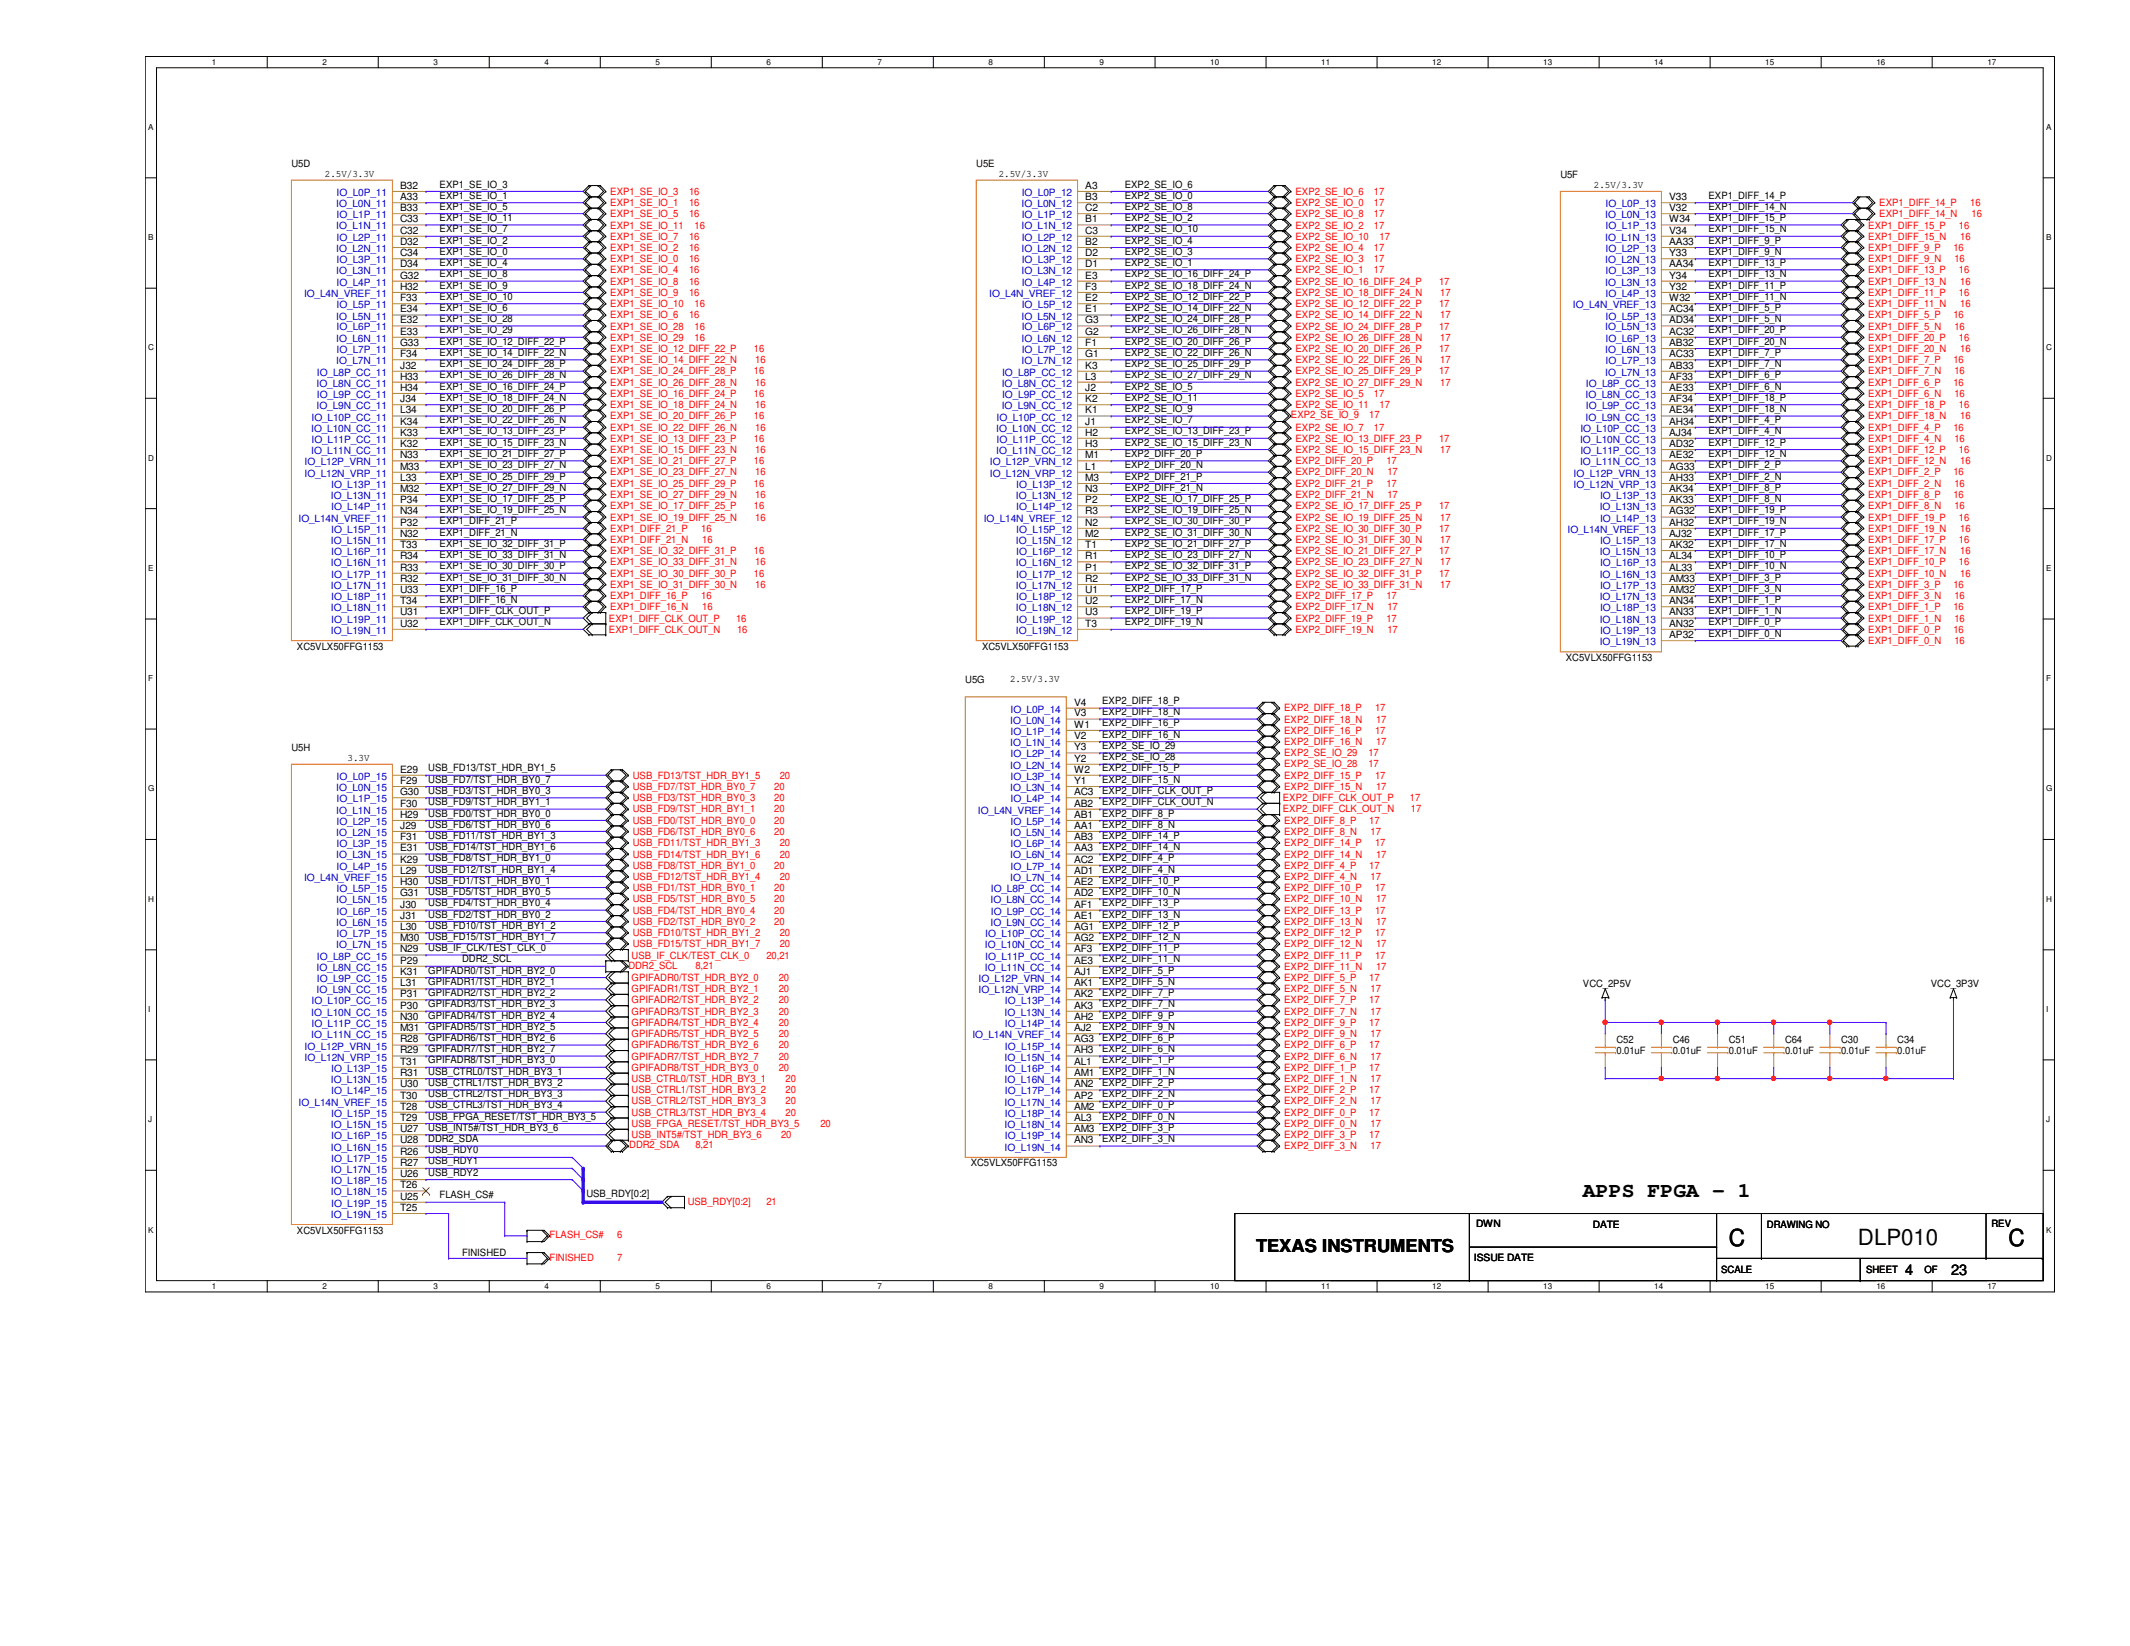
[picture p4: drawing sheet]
<svg xmlns="http://www.w3.org/2000/svg" width="279mm" height="216mm" viewBox="0 0 279 216" stroke-linecap="round" stroke-linejoin="round" font-family="sans-serif">
<defs><g id="words">
<g font-size="3.1">
<text x="226.8" y="163.4">C</text>
<text x="263.5" y="163.4">C</text>
</g>
<text font-size="2.9" x="243.7" y="163.2">DLP010</text>
<text font-size="2.8" x="207.6" y="157.1">APPS FPGA - 1</text>
<text font-size="2.3" x="164.8" y="164.3">TEXAS INSTRUMENTS</text>
<g font-size="1.9">
<text x="249.9" y="167.2">4</text>
<text x="255.9" y="167.2">23</text>
</g>
<g font-size="1.3">
<text x="38.2" y="21.8">U5D</text>
<text x="42.6" y="23.2">2.5V/3.3V</text>
<text x="128.1" y="21.8">U5E</text>
<text x="131" y="23.2">2.5V/3.3V</text>
<text x="204.7" y="23.3">U5F</text>
<text x="52.5" y="24.8">B32</text>
<text x="52.5" y="26.2">A33</text>
<text x="52.5" y="27.7">B33</text>
<text x="52.5" y="29.2">C33</text>
<text x="57.7" y="29">EXP1_SE_IO_11</text>
<text x="57.7" y="24.6">EXP1_SE_IO_3</text>
<text x="57.7" y="26.1">EXP1_SE_IO_1</text>
<text x="57.7" y="27.5">EXP1_SE_IO_5</text>
<text x="142.4" y="24.8">A3</text>
<text x="142.4" y="26.2">B3</text>
<text x="142.4" y="27.7">C2</text>
<text x="142.4" y="29.2">B1</text>
<text x="147.5" y="29">EXP2_SE_IO_2</text>
<text x="147.5" y="26.1">EXP2_SE_IO_0</text>
<text x="147.5" y="27.5">EXP2_SE_IO_8</text>
<text x="147.5" y="24.6">EXP2_SE_IO_6</text>
<text x="209.1" y="24.7">2.5V/3.3V</text>
<text x="218.9" y="26.2">V33</text>
<text x="218.9" y="27.7">V32</text>
<text x="218.9" y="29.2">W34</text>
<text x="224.1" y="29">EXP1_DIFF_15_P</text>
<text x="224.1" y="27.5">EXP1_DIFF_14_N</text>
<text x="224.1" y="26.1">EXP1_DIFF_14_P</text>
<text x="52.5" y="30.6">C32</text>
<text x="52.5" y="32.1">D32</text>
<text x="52.5" y="33.6">C34</text>
<text x="52.5" y="35.1">D34</text>
<text x="57.7" y="30.5">EXP1_SE_IO_7</text>
<text x="57.7" y="32">EXP1_SE_IO_2</text>
<text x="57.7" y="33.4">EXP1_SE_IO_0</text>
<text x="57.7" y="34.9">EXP1_SE_IO_4</text>
<text x="142.4" y="30.6">C3</text>
<text x="142.4" y="32.1">B2</text>
<text x="142.4" y="33.6">D2</text>
<text x="142.4" y="35.1">D1</text>
<text x="147.5" y="33.4">EXP2_SE_IO_3</text>
<text x="147.5" y="34.9">EXP2_SE_IO_1</text>
<text x="147.5" y="30.5">EXP2_SE_IO_10</text>
<text x="147.5" y="32">EXP2_SE_IO_4</text>
<text x="218.9" y="30.6">V34</text>
<text x="218.9" y="32.1">AA33</text>
<text x="218.9" y="33.6">Y33</text>
<text x="218.9" y="35.1">AA34</text>
<text x="224.1" y="34.9">EXP1_DIFF_13_P</text>
<text x="224.1" y="30.5">EXP1_DIFF_15_N</text>
<text x="224.1" y="33.4">EXP1_DIFF_9_N</text>
<text x="224.1" y="32">EXP1_DIFF_9_P</text>
<text x="52.5" y="36.5">G32</text>
<text x="52.5" y="38">H32</text>
<text x="52.5" y="39.5">F33</text>
<text x="52.5" y="41">E34</text>
<text x="57.7" y="39.3">EXP1_SE_IO_10</text>
<text x="57.7" y="37.8">EXP1_SE_IO_9</text>
<text x="57.7" y="36.4">EXP1_SE_IO_8</text>
<text x="57.7" y="40.8">EXP1_SE_IO_6</text>
<text x="142.4" y="36.5">E3</text>
<text x="142.4" y="38">F3</text>
<text x="142.4" y="39.5">E2</text>
<text x="142.4" y="41">E1</text>
<text x="147.5" y="37.8">EXP2_SE_IO_18_DIFF_24_N</text>
<text x="147.5" y="36.4">EXP2_SE_IO_16_DIFF_24_P</text>
<text x="147.5" y="40.8">EXP2_SE_IO_14_DIFF_22_N</text>
<text x="147.5" y="39.3">EXP2_SE_IO_12_DIFF_22_P</text>
<text x="218.9" y="36.5">Y34</text>
<text x="218.9" y="38">Y32</text>
<text x="218.9" y="39.5">W32</text>
<text x="218.9" y="41">AC34</text>
<text x="224.1" y="36.4">EXP1_DIFF_13_N</text>
<text x="224.1" y="39.3">EXP1_DIFF_11_N</text>
<text x="224.1" y="37.8">EXP1_DIFF_11_P</text>
<text x="224.1" y="40.8">EXP1_DIFF_5_P</text>
<text x="52.5" y="42.4">E32</text>
<text x="52.5" y="43.9">E33</text>
<text x="52.5" y="45.4">G33</text>
<text x="52.5" y="46.9">F34</text>
<text x="57.7" y="46.7">EXP1_SE_IO_14_DIFF_22_N</text>
<text x="57.7" y="45.2">EXP1_SE_IO_12_DIFF_22_P</text>
<text x="57.7" y="43.7">EXP1_SE_IO_29</text>
<text x="57.7" y="42.2">EXP1_SE_IO_28</text>
<text x="142.4" y="42.4">G3</text>
<text x="142.4" y="43.9">G2</text>
<text x="142.4" y="45.4">F1</text>
<text x="142.4" y="46.9">G1</text>
<text x="147.5" y="43.7">EXP2_SE_IO_26_DIFF_28_N</text>
<text x="147.5" y="42.2">EXP2_SE_IO_24_DIFF_28_P</text>
<text x="147.5" y="46.7">EXP2_SE_IO_22_DIFF_26_N</text>
<text x="147.5" y="45.2">EXP2_SE_IO_20_DIFF_26_P</text>
<text x="218.9" y="42.4">AD34</text>
<text x="218.9" y="43.9">AC32</text>
<text x="218.9" y="45.4">AB32</text>
<text x="218.9" y="46.9">AC33</text>
<text x="224.1" y="46.7">EXP1_DIFF_7_P</text>
<text x="224.1" y="42.2">EXP1_DIFF_5_N</text>
<text x="224.1" y="45.2">EXP1_DIFF_20_N</text>
<text x="224.1" y="43.7">EXP1_DIFF_20_P</text>
<text x="52.5" y="48.3">J32</text>
<text x="52.5" y="49.8">H33</text>
<text x="52.5" y="51.3">H34</text>
<text x="52.5" y="52.7">J34</text>
<text x="57.7" y="52.6">EXP1_SE_IO_18_DIFF_24_N</text>
<text x="57.7" y="51.1">EXP1_SE_IO_16_DIFF_24_P</text>
<text x="57.7" y="49.6">EXP1_SE_IO_26_DIFF_28_N</text>
<text x="57.7" y="48.2">EXP1_SE_IO_24_DIFF_28_P</text>
<text x="142.4" y="48.3">K3</text>
<text x="142.4" y="49.8">L3</text>
<text x="142.4" y="51.3">J2</text>
<text x="142.4" y="52.7">K2</text>
<text x="147.5" y="52.6">EXP2_SE_IO_11</text>
<text x="147.5" y="49.6">EXP2_SE_IO_27_DIFF_29_N</text>
<text x="147.5" y="48.2">EXP2_SE_IO_25_DIFF_29_P</text>
<text x="147.5" y="51.1">EXP2_SE_IO_5</text>
<text x="218.9" y="48.3">AB33</text>
<text x="218.9" y="49.8">AF33</text>
<text x="218.9" y="51.3">AE33</text>
<text x="218.9" y="52.7">AF34</text>
<text x="224.1" y="52.6">EXP1_DIFF_18_P</text>
<text x="224.1" y="48.2">EXP1_DIFF_7_N</text>
<text x="224.1" y="51.1">EXP1_DIFF_6_N</text>
<text x="224.1" y="49.6">EXP1_DIFF_6_P</text>
<text x="52.5" y="54.2">L34</text>
<text x="52.5" y="55.7">K34</text>
<text x="52.5" y="57.1">K33</text>
<text x="52.5" y="58.6">K32</text>
<text x="57.7" y="58.5">EXP1_SE_IO_15_DIFF_23_N</text>
<text x="57.7" y="57">EXP1_SE_IO_13_DIFF_23_P</text>
<text x="57.7" y="59.9">EXP1_SE_IO_21_DIFF_27_P</text>
<text x="57.7" y="55.5">EXP1_SE_IO_22_DIFF_26_N</text>
<text x="57.7" y="54.1">EXP1_SE_IO_20_DIFF_26_P</text>
<text x="142.4" y="54.2">K1</text>
<text x="142.4" y="55.7">J1</text>
<text x="142.4" y="57.1">H2</text>
<text x="142.4" y="58.6">H3</text>
<text x="147.5" y="58.5">EXP2_SE_IO_15_DIFF_23_N</text>
<text x="147.5" y="57">EXP2_SE_IO_13_DIFF_23_P</text>
<text x="147.5" y="55.5">EXP2_SE_IO_7</text>
<text x="147.5" y="59.9">EXP2_DIFF_20_P</text>
<text x="147.5" y="54.1">EXP2_SE_IO_9</text>
<text x="218.9" y="54.2">AE34</text>
<text x="218.9" y="55.7">AH34</text>
<text x="218.9" y="57.1">AJ34</text>
<text x="218.9" y="58.6">AD32</text>
<text x="224.1" y="54.1">EXP1_DIFF_18_N</text>
<text x="224.1" y="59.9">EXP1_DIFF_12_N</text>
<text x="224.1" y="55.5">EXP1_DIFF_4_P</text>
<text x="224.1" y="57">EXP1_DIFF_4_N</text>
<text x="224.1" y="58.5">EXP1_DIFF_12_P</text>
<text x="52.5" y="60.1">N33</text>
<text x="52.5" y="61.6">M33</text>
<text x="52.5" y="63.1">L33</text>
<text x="52.5" y="64.5">M32</text>
<text x="52.5" y="66">P34</text>
<text x="57.7" y="64.3">EXP1_SE_IO_27_DIFF_29_N</text>
<text x="57.7" y="62.9">EXP1_SE_IO_25_DIFF_29_P</text>
<text x="57.7" y="61.4">EXP1_SE_IO_23_DIFF_27_N</text>
<text x="57.7" y="65.8">EXP1_SE_IO_17_DIFF_25_P</text>
<text x="142.4" y="60.1">M1</text>
<text x="142.4" y="61.6">L1</text>
<text x="142.4" y="63.1">M3</text>
<text x="142.4" y="64.5">N3</text>
<text x="142.4" y="66">P2</text>
<text x="147.5" y="65.8">EXP2_SE_IO_17_DIFF_25_P</text>
<text x="147.5" y="64.3">EXP2_DIFF_21_N</text>
<text x="147.5" y="62.9">EXP2_DIFF_21_P</text>
<text x="147.5" y="61.4">EXP2_DIFF_20_N</text>
<text x="218.9" y="60.1">AE32</text>
<text x="218.9" y="61.6">AG33</text>
<text x="218.9" y="63.1">AH33</text>
<text x="218.9" y="64.5">AK34</text>
<text x="218.9" y="66">AK33</text>
<text x="224.1" y="65.8">EXP1_DIFF_8_N</text>
<text x="224.1" y="64.3">EXP1_DIFF_8_P</text>
<text x="224.1" y="62.9">EXP1_DIFF_2_N</text>
<text x="224.1" y="61.4">EXP1_DIFF_2_P</text>
<text x="52.5" y="67.5">N34</text>
<text x="52.5" y="69">P32</text>
<text x="52.5" y="70.4">N32</text>
<text x="52.5" y="71.9">T33</text>
<text x="57.7" y="71.7">EXP1_SE_IO_32_DIFF_31_P</text>
<text x="57.7" y="67.3">EXP1_SE_IO_19_DIFF_25_N</text>
<text x="57.7" y="70.3">EXP1_DIFF_21_N</text>
<text x="57.7" y="68.8">EXP1_DIFF_21_P</text>
<text x="142.4" y="67.5">R3</text>
<text x="142.4" y="69">N2</text>
<text x="142.4" y="70.4">M2</text>
<text x="142.4" y="71.9">T1</text>
<text x="147.5" y="70.3">EXP2_SE_IO_31_DIFF_30_N</text>
<text x="147.5" y="68.8">EXP2_SE_IO_30_DIFF_30_P</text>
<text x="147.5" y="71.7">EXP2_SE_IO_21_DIFF_27_P</text>
<text x="147.5" y="67.3">EXP2_SE_IO_19_DIFF_25_N</text>
<text x="218.9" y="67.5">AG32</text>
<text x="218.9" y="69">AH32</text>
<text x="218.9" y="70.4">AJ32</text>
<text x="218.9" y="71.9">AK32</text>
<text x="224.1" y="67.3">EXP1_DIFF_19_P</text>
<text x="224.1" y="71.7">EXP1_DIFF_17_N</text>
<text x="224.1" y="70.3">EXP1_DIFF_17_P</text>
<text x="224.1" y="68.8">EXP1_DIFF_19_N</text>
<text x="52.5" y="73.4">R34</text>
<text x="52.5" y="74.8">R33</text>
<text x="52.5" y="76.3">R32</text>
<text x="52.5" y="77.8">U33</text>
<text x="57.7" y="76.2">EXP1_SE_IO_31_DIFF_30_N</text>
<text x="57.7" y="74.7">EXP1_SE_IO_30_DIFF_30_P</text>
<text x="57.7" y="73.2">EXP1_SE_IO_33_DIFF_31_N</text>
<text x="57.7" y="77.6">EXP1_DIFF_16_P</text>
<text x="142.4" y="73.4">R1</text>
<text x="142.4" y="74.8">P1</text>
<text x="142.4" y="76.3">R2</text>
<text x="142.4" y="77.8">U1</text>
<text x="147.5" y="73.2">EXP2_SE_IO_23_DIFF_27_N</text>
<text x="147.5" y="76.2">EXP2_SE_IO_33_DIFF_31_N</text>
<text x="147.5" y="74.7">EXP2_SE_IO_32_DIFF_31_P</text>
<text x="147.5" y="77.6">EXP2_DIFF_17_P</text>
<text x="218.9" y="73.4">AL34</text>
<text x="218.9" y="74.8">AL33</text>
<text x="218.9" y="76.3">AM33</text>
<text x="218.9" y="77.8">AM32</text>
<text x="224.1" y="73.2">EXP1_DIFF_10_P</text>
<text x="224.1" y="74.7">EXP1_DIFF_10_N</text>
<text x="224.1" y="77.6">EXP1_DIFF_3_N</text>
<text x="224.1" y="76.2">EXP1_DIFF_3_P</text>
<text x="52.5" y="79.2">T34</text>
<text x="52.5" y="80.7">U31</text>
<text x="52.5" y="82.2">U32</text>
<text x="57.7" y="82">EXP1_DIFF_CLK_OUT_N</text>
<text x="57.7" y="80.6">EXP1_DIFF_CLK_OUT_P</text>
<text x="57.7" y="79.1">EXP1_DIFF_16_N</text>
<text x="142.4" y="79.2">U2</text>
<text x="142.4" y="80.7">U3</text>
<text x="142.4" y="82.2">T3</text>
<text x="147.5" y="80.6">EXP2_DIFF_19_P</text>
<text x="147.5" y="79.1">EXP2_DIFF_17_N</text>
<text x="147.5" y="82">EXP2_DIFF_19_N</text>
<text x="218.9" y="79.2">AN34</text>
<text x="218.9" y="80.7">AN33</text>
<text x="218.9" y="82.2">AN32</text>
<text x="218.9" y="83.7">AP32</text>
<text x="224.1" y="80.6">EXP1_DIFF_1_N</text>
<text x="224.1" y="79.1">EXP1_DIFF_1_P</text>
<text x="224.1" y="83.5">EXP1_DIFF_0_N</text>
<text x="224.1" y="82">EXP1_DIFF_0_P</text>
<text x="38.9" y="85.2">XC5VLX50FFG1153</text>
<text x="126.6" y="89.6">U5G</text>
<text x="128.8" y="85.2">XC5VLX50FFG1153</text>
<text x="132.5" y="89.5">2.5V/3.3V</text>
<text x="205.4" y="86.7">XC5VLX50FFG1153</text>
<text x="140.9" y="92.5">V4</text>
<text x="140.9" y="94">V3</text>
<text x="140.9" y="95.5">W1</text>
<text x="144.6" y="95.3">EXP2_DIFF_16_P</text>
<text x="144.6" y="93.8">EXP2_DIFF_18_N</text>
<text x="144.6" y="92.4">EXP2_DIFF_18_P</text>
<text x="38.2" y="98.5">U5H</text>
<text x="45.6" y="99.8">3.3V</text>
<text x="52.5" y="101.3">E29</text>
<text x="56.2" y="101.2">USB_FD13/TST_HDR_BY1_5</text>
<text x="140.9" y="96.9">V2</text>
<text x="140.9" y="98.4">Y3</text>
<text x="140.9" y="99.9">Y2</text>
<text x="140.9" y="101.3">W2</text>
<text x="144.6" y="98.3">EXP2_SE_IO_29</text>
<text x="144.6" y="99.7">EXP2_SE_IO_28</text>
<text x="144.6" y="96.8">EXP2_DIFF_16_N</text>
<text x="144.6" y="101.2">EXP2_DIFF_15_P</text>
<text x="52.5" y="102.8">F29</text>
<text x="52.5" y="104.3">G30</text>
<text x="52.5" y="105.8">F30</text>
<text x="52.5" y="107.3">H29</text>
<text x="56.2" y="104.1">USB_FD3/TST_HDR_BY0_3</text>
<text x="56.2" y="107.1">USB_FD0/TST_HDR_BY0_0</text>
<text x="56.2" y="102.7">USB_FD7/TST_HDR_BY0_7</text>
<text x="56.2" y="105.6">USB_FD9/TST_HDR_BY1_1</text>
<text x="140.9" y="102.8">Y1</text>
<text x="140.9" y="104.3">AC3</text>
<text x="140.9" y="105.8">AB2</text>
<text x="140.9" y="107.3">AB1</text>
<text x="144.6" y="105.6">EXP2_DIFF_CLK_OUT_N</text>
<text x="144.6" y="104.1">EXP2_DIFF_CLK_OUT_P</text>
<text x="144.6" y="102.7">EXP2_DIFF_15_N</text>
<text x="144.6" y="107.1">EXP2_DIFF_8_P</text>
<text x="52.5" y="108.7">J29</text>
<text x="52.5" y="110.2">F31</text>
<text x="52.5" y="111.7">E31</text>
<text x="52.5" y="113.2">K29</text>
<text x="56.2" y="110">USB_FD11/TST_HDR_BY1_3</text>
<text x="56.2" y="111.5">USB_FD14/TST_HDR_BY1_6</text>
<text x="56.2" y="108.5">USB_FD6/TST_HDR_BY0_6</text>
<text x="56.2" y="113">USB_FD8/TST_HDR_BY1_0</text>
<text x="140.9" y="108.7">AA1</text>
<text x="140.9" y="110.2">AB3</text>
<text x="140.9" y="111.7">AA3</text>
<text x="140.9" y="113.2">AC2</text>
<text x="144.6" y="111.5">EXP2_DIFF_14_N</text>
<text x="144.6" y="110">EXP2_DIFF_14_P</text>
<text x="144.6" y="108.5">EXP2_DIFF_8_N</text>
<text x="144.6" y="113">EXP2_DIFF_4_P</text>
<text x="52.5" y="114.6">L29</text>
<text x="52.5" y="116.1">H30</text>
<text x="52.5" y="117.6">G31</text>
<text x="52.5" y="119">J30</text>
<text x="56.2" y="115.9">USB_FD1/TST_HDR_BY0_1</text>
<text x="56.2" y="114.5">USB_FD12/TST_HDR_BY1_4</text>
<text x="56.2" y="118.9">USB_FD4/TST_HDR_BY0_4</text>
<text x="56.2" y="117.4">USB_FD5/TST_HDR_BY0_5</text>
<text x="140.9" y="114.6">AD1</text>
<text x="140.9" y="116.1">AE2</text>
<text x="140.9" y="117.6">AD2</text>
<text x="140.9" y="119">AF1</text>
<text x="144.6" y="118.9">EXP2_DIFF_13_P</text>
<text x="144.6" y="115.9">EXP2_DIFF_10_P</text>
<text x="144.6" y="117.4">EXP2_DIFF_10_N</text>
<text x="144.6" y="114.5">EXP2_DIFF_4_N</text>
<text x="52.5" y="120.5">J31</text>
<text x="52.5" y="122">L30</text>
<text x="52.5" y="123.4">M30</text>
<text x="52.5" y="124.9">N29</text>
<text x="56.2" y="124.8">USB_IF_CLK/TEST_CLK_0</text>
<text x="56.2" y="120.4">USB_FD2/TST_HDR_BY0_2</text>
<text x="56.2" y="121.8">USB_FD10/TST_HDR_BY1_2</text>
<text x="56.2" y="123.3">USB_FD15/TST_HDR_BY1_7</text>
<text x="140.9" y="120.5">AE1</text>
<text x="140.9" y="122">AG1</text>
<text x="140.9" y="123.4">AG2</text>
<text x="140.9" y="124.9">AF3</text>
<text x="144.6" y="120.4">EXP2_DIFF_13_N</text>
<text x="144.6" y="123.3">EXP2_DIFF_12_N</text>
<text x="144.6" y="121.8">EXP2_DIFF_12_P</text>
<text x="144.6" y="124.8">EXP2_DIFF_11_P</text>
<text x="52.5" y="126.4">P29</text>
<text x="52.5" y="127.9">K31</text>
<text x="52.5" y="129.4">L31</text>
<text x="52.5" y="130.8">P31</text>
<text x="56.2" y="127.7">GPIFADR0/TST_HDR_BY2_0</text>
<text x="56.2" y="130.6">GPIFADR2/TST_HDR_BY2_2</text>
<text x="56.2" y="129.2">GPIFADR1/TST_HDR_BY2_1</text>
<text x="60.6" y="126.2">DDR2_SCL</text>
<text x="140.9" y="126.4">AE3</text>
<text x="140.9" y="127.9">AJ1</text>
<text x="140.9" y="129.4">AK1</text>
<text x="140.9" y="130.8">AK2</text>
<text x="144.6" y="126.2">EXP2_DIFF_11_N</text>
<text x="144.6" y="130.6">EXP2_DIFF_7_P</text>
<text x="144.6" y="129.2">EXP2_DIFF_5_N</text>
<text x="144.6" y="127.7">EXP2_DIFF_5_P</text>
<text x="207.6" y="129.4">VCC_2P5V</text>
<text x="253.3" y="129.4">VCC_3P3V</text>
<text x="52.5" y="132.3">P30</text>
<text x="52.5" y="133.8">N30</text>
<text x="52.5" y="135.3">M31</text>
<text x="52.5" y="136.7">R28</text>
<text x="56.2" y="133.6">GPIFADR4/TST_HDR_BY2_4</text>
<text x="56.2" y="135.1">GPIFADR5/TST_HDR_BY2_5</text>
<text x="56.2" y="136.6">GPIFADR6/TST_HDR_BY2_6</text>
<text x="56.2" y="132.1">GPIFADR3/TST_HDR_BY2_3</text>
<text x="140.9" y="132.3">AK3</text>
<text x="140.9" y="133.8">AH2</text>
<text x="140.9" y="135.3">AJ2</text>
<text x="140.9" y="136.7">AG3</text>
<text x="144.6" y="135.1">EXP2_DIFF_9_N</text>
<text x="144.6" y="133.6">EXP2_DIFF_9_P</text>
<text x="144.6" y="132.1">EXP2_DIFF_7_N</text>
<text x="144.6" y="136.6">EXP2_DIFF_6_P</text>
<text x="212" y="136.8">C52</text>
<text x="219.4" y="136.8">C46</text>
<text x="226.8" y="136.8">C51</text>
<text x="234.1" y="136.8">C64</text>
<text x="241.5" y="136.8">C30</text>
<text x="248.9" y="136.8">C34</text>
<text x="52.5" y="138.2">R29</text>
<text x="52.5" y="139.7">T31</text>
<text x="52.5" y="141.1">R31</text>
<text x="52.5" y="142.6">U30</text>
<text x="56.2" y="141">USB_CTRL0/TST_HDR_BY3_1</text>
<text x="56.2" y="138">GPIFADR7/TST_HDR_BY2_7</text>
<text x="56.2" y="143.9">USB_CTRL2/TST_HDR_BY3_3</text>
<text x="56.2" y="139.5">GPIFADR8/TST_HDR_BY3_0</text>
<text x="56.2" y="142.5">USB_CTRL1/TST_HDR_BY3_2</text>
<text x="140.9" y="138.2">AH3</text>
<text x="140.9" y="139.7">AL1</text>
<text x="140.9" y="141.1">AM1</text>
<text x="140.9" y="142.6">AN2</text>
<text x="144.6" y="141">EXP2_DIFF_1_N</text>
<text x="144.6" y="139.5">EXP2_DIFF_1_P</text>
<text x="144.6" y="138">EXP2_DIFF_6_N</text>
<text x="144.6" y="143.9">EXP2_DIFF_2_N</text>
<text x="144.6" y="142.5">EXP2_DIFF_2_P</text>
<text x="212" y="138.3">0.01uF</text>
<text x="219.4" y="138.3">0.01uF</text>
<text x="226.8" y="138.3">0.01uF</text>
<text x="234.1" y="138.3">0.01uF</text>
<text x="241.5" y="138.3">0.01uF</text>
<text x="248.9" y="138.3">0.01uF</text>
<text x="52.5" y="144.1">T30</text>
<text x="52.5" y="145.5">T28</text>
<text x="52.5" y="147">T29</text>
<text x="52.5" y="148.5">U27</text>
<text x="52.5" y="150">U28</text>
<text x="56.2" y="145.4">USB_CTRL3/TST_HDR_BY3_4</text>
<text x="56.2" y="148.3">USB_INT5#/TST_HDR_BY3_6</text>
<text x="56.2" y="146.9">USB_FPGA_RESET/TST_HDR_BY3_5</text>
<text x="56.2" y="149.8">DDR2_SDA</text>
<text x="140.9" y="144.1">AP2</text>
<text x="140.9" y="145.5">AM2</text>
<text x="140.9" y="147">AL3</text>
<text x="140.9" y="148.5">AM3</text>
<text x="140.9" y="150">AN3</text>
<text x="144.6" y="146.9">EXP2_DIFF_0_N</text>
<text x="144.6" y="145.4">EXP2_DIFF_0_P</text>
<text x="144.6" y="149.8">EXP2_DIFF_3_N</text>
<text x="144.6" y="148.3">EXP2_DIFF_3_P</text>
<text x="52.5" y="151.5">R26</text>
<text x="52.5" y="152.9">R27</text>
<text x="52.5" y="154.4">U26</text>
<text x="52.5" y="155.9">T26</text>
<text x="56.2" y="152.7">USB_RDY1</text>
<text x="56.2" y="154.2">USB_RDY2</text>
<text x="56.2" y="151.3">USB_RDY0</text>
<text x="127.3" y="153">XC5VLX50FFG1153</text>
<text x="38.9" y="161.8">XC5VLX50FFG1153</text>
<text x="52.5" y="157.4">U25</text>
<text x="52.5" y="158.8">T25</text>
<text x="57.7" y="157.2">FLASH_CS#</text>
<text x="76.9" y="157.1">USB_RDY[0:2]</text>
<text x="193.6" y="161">DWN</text>
<text x="209" y="161.1">DATE</text>
<text x="231.8" y="161.1">DRAWING NO</text>
<text x="261.2" y="161">REV</text>
<text x="60.6" y="164.8">FINISHED</text>
<text x="193.3" y="165.4">ISSUE DATE</text>
<text x="225.8" y="167">SCALE</text>
<text x="244.8" y="167">SHEET</text>
<text x="252.4" y="167">OF</text>
</g>
<g font-size="1.3" fill="#00c">
<text x="44.1" y="27.2">IO_L0N_11</text>
<text x="44.2" y="25.7">IO_L0P_11</text>
<text x="44.2" y="28.6">IO_L1P_11</text>
<text x="134" y="27.2">IO_L0N_12</text>
<text x="134" y="25.7">IO_L0P_12</text>
<text x="134" y="28.6">IO_L1P_12</text>
<text x="210.6" y="28.6">IO_L0N_13</text>
<text x="210.6" y="27.2">IO_L0P_13</text>
<text x="44.1" y="30.1">IO_L1N_11</text>
<text x="44.1" y="33.1">IO_L2N_11</text>
<text x="44.1" y="36">IO_L3N_11</text>
<text x="44.2" y="31.6">IO_L2P_11</text>
<text x="44.2" y="34.5">IO_L3P_11</text>
<text x="134" y="30.1">IO_L1N_12</text>
<text x="134" y="33.1">IO_L2N_12</text>
<text x="134" y="36">IO_L3N_12</text>
<text x="134" y="31.6">IO_L2P_12</text>
<text x="134" y="34.5">IO_L3P_12</text>
<text x="210.6" y="31.6">IO_L1N_13</text>
<text x="210.6" y="34.5">IO_L2N_13</text>
<text x="210.6" y="30.1">IO_L1P_13</text>
<text x="210.6" y="33.1">IO_L2P_13</text>
<text x="210.6" y="36">IO_L3P_13</text>
<text x="39.9" y="38.9">IO_L4N_VREF_11</text>
<text x="44.1" y="41.9">IO_L5N_11</text>
<text x="44.2" y="37.5">IO_L4P_11</text>
<text x="44.2" y="40.4">IO_L5P_11</text>
<text x="129.8" y="38.9">IO_L4N_VREF_12</text>
<text x="134" y="41.9">IO_L5N_12</text>
<text x="134" y="37.5">IO_L4P_12</text>
<text x="134" y="40.4">IO_L5P_12</text>
<text x="206.3" y="40.4">IO_L4N_VREF_13</text>
<text x="210.6" y="37.5">IO_L3N_13</text>
<text x="210.6" y="38.9">IO_L4P_13</text>
<text x="210.6" y="41.9">IO_L5P_13</text>
<text x="44.1" y="44.8">IO_L6N_11</text>
<text x="44.1" y="47.8">IO_L7N_11</text>
<text x="44.2" y="43.3">IO_L6P_11</text>
<text x="44.2" y="46.3">IO_L7P_11</text>
<text x="134" y="44.8">IO_L6N_12</text>
<text x="134" y="47.8">IO_L7N_12</text>
<text x="134" y="43.3">IO_L6P_12</text>
<text x="134" y="46.3">IO_L7P_12</text>
<text x="210.6" y="43.3">IO_L5N_13</text>
<text x="210.6" y="46.3">IO_L6N_13</text>
<text x="210.6" y="44.8">IO_L6P_13</text>
<text x="210.6" y="47.8">IO_L7P_13</text>
<text x="41.5" y="50.7">IO_L8N_CC_11</text>
<text x="41.5" y="53.7">IO_L9N_CC_11</text>
<text x="41.6" y="49.3">IO_L8P_CC_11</text>
<text x="41.6" y="52.2">IO_L9P_CC_11</text>
<text x="131.4" y="50.7">IO_L8N_CC_12</text>
<text x="131.4" y="53.7">IO_L9N_CC_12</text>
<text x="131.4" y="49.3">IO_L8P_CC_12</text>
<text x="131.4" y="52.2">IO_L9P_CC_12</text>
<text x="208" y="52.2">IO_L8N_CC_13</text>
<text x="208" y="50.7">IO_L8P_CC_13</text>
<text x="208" y="53.7">IO_L9P_CC_13</text>
<text x="210.6" y="49.3">IO_L7N_13</text>
<text x="40.8" y="56.6">IO_L10N_CC_11</text>
<text x="40.8" y="59.6">IO_L11N_CC_11</text>
<text x="40.9" y="55.2">IO_L10P_CC_11</text>
<text x="40.9" y="58.1">IO_L11P_CC_11</text>
<text x="130.7" y="56.6">IO_L10N_CC_12</text>
<text x="130.7" y="59.6">IO_L11N_CC_12</text>
<text x="130.7" y="55.2">IO_L10P_CC_12</text>
<text x="130.7" y="58.1">IO_L11P_CC_12</text>
<text x="207.3" y="58.1">IO_L10N_CC_13</text>
<text x="207.3" y="56.6">IO_L10P_CC_13</text>
<text x="207.3" y="59.6">IO_L11P_CC_13</text>
<text x="208" y="55.2">IO_L9N_CC_13</text>
<text x="40" y="61">IO_L12P_VRN_11</text>
<text x="40" y="62.5">IO_L12N_VRP_11</text>
<text x="43.4" y="65.4">IO_L13N_11</text>
<text x="43.4" y="64">IO_L13P_11</text>
<text x="129.8" y="61">IO_L12P_VRN_12</text>
<text x="129.8" y="62.5">IO_L12N_VRP_12</text>
<text x="133.3" y="65.4">IO_L13N_12</text>
<text x="133.3" y="64">IO_L13P_12</text>
<text x="206.4" y="62.5">IO_L12P_VRN_13</text>
<text x="206.4" y="64">IO_L12N_VRP_13</text>
<text x="207.3" y="61">IO_L11N_CC_13</text>
<text x="209.9" y="65.4">IO_L13P_13</text>
<text x="39.2" y="68.4">IO_L14N_VREF_11</text>
<text x="43.4" y="71.4">IO_L15N_11</text>
<text x="43.4" y="66.9">IO_L14P_11</text>
<text x="43.4" y="69.9">IO_L15P_11</text>
<text x="129" y="68.4">IO_L14N_VREF_12</text>
<text x="133.3" y="71.4">IO_L15N_12</text>
<text x="133.3" y="66.9">IO_L14P_12</text>
<text x="133.3" y="69.9">IO_L15P_12</text>
<text x="205.6" y="69.9">IO_L14N_VREF_13</text>
<text x="209.8" y="66.9">IO_L13N_13</text>
<text x="209.9" y="68.4">IO_L14P_13</text>
<text x="209.9" y="71.4">IO_L15P_13</text>
<text x="43.4" y="74.3">IO_L16N_11</text>
<text x="43.4" y="77.3">IO_L17N_11</text>
<text x="43.4" y="72.8">IO_L16P_11</text>
<text x="43.4" y="75.8">IO_L17P_11</text>
<text x="133.3" y="74.3">IO_L16N_12</text>
<text x="133.3" y="77.3">IO_L17N_12</text>
<text x="133.3" y="72.8">IO_L16P_12</text>
<text x="133.3" y="75.8">IO_L17P_12</text>
<text x="209.8" y="72.8">IO_L15N_13</text>
<text x="209.8" y="75.8">IO_L16N_13</text>
<text x="209.9" y="74.3">IO_L16P_13</text>
<text x="209.9" y="77.3">IO_L17P_13</text>
<text x="43.4" y="80.2">IO_L18N_11</text>
<text x="43.4" y="83.1">IO_L19N_11</text>
<text x="43.4" y="78.7">IO_L18P_11</text>
<text x="43.4" y="81.7">IO_L19P_11</text>
<text x="133.3" y="80.2">IO_L18N_12</text>
<text x="133.3" y="83.1">IO_L19N_12</text>
<text x="133.3" y="78.7">IO_L18P_12</text>
<text x="133.3" y="81.7">IO_L19P_12</text>
<text x="209.8" y="78.7">IO_L17N_13</text>
<text x="209.8" y="81.7">IO_L18N_13</text>
<text x="209.9" y="80.2">IO_L18P_13</text>
<text x="209.9" y="83.1">IO_L19P_13</text>
<text x="209.8" y="84.6">IO_L19N_13</text>
<text x="132.5" y="94.9">IO_L0N_14</text>
<text x="132.5" y="93.5">IO_L0P_14</text>
<text x="132.5" y="97.9">IO_L1N_14</text>
<text x="132.5" y="100.8">IO_L2N_14</text>
<text x="132.5" y="96.4">IO_L1P_14</text>
<text x="132.5" y="99.4">IO_L2P_14</text>
<text x="44.1" y="103.8">IO_L0N_15</text>
<text x="44.1" y="106.7">IO_L1N_15</text>
<text x="44.2" y="102.3">IO_L0P_15</text>
<text x="44.2" y="105.2">IO_L1P_15</text>
<text x="128.3" y="106.7">IO_L4N_VREF_14</text>
<text x="132.5" y="103.8">IO_L3N_14</text>
<text x="132.5" y="102.3">IO_L3P_14</text>
<text x="132.5" y="105.2">IO_L4P_14</text>
<text x="44.1" y="109.6">IO_L2N_15</text>
<text x="44.1" y="112.6">IO_L3N_15</text>
<text x="44.2" y="108.2">IO_L2P_15</text>
<text x="44.2" y="111.1">IO_L3P_15</text>
<text x="132.5" y="109.6">IO_L5N_14</text>
<text x="132.5" y="112.6">IO_L6N_14</text>
<text x="132.5" y="108.2">IO_L5P_14</text>
<text x="132.5" y="111.1">IO_L6P_14</text>
<text x="39.9" y="115.6">IO_L4N_VREF_15</text>
<text x="44.1" y="118.5">IO_L5N_15</text>
<text x="44.2" y="114.1">IO_L4P_15</text>
<text x="44.2" y="117">IO_L5P_15</text>
<text x="44.2" y="120">IO_L6P_15</text>
<text x="129.9" y="118.5">IO_L8N_CC_14</text>
<text x="130" y="117">IO_L8P_CC_14</text>
<text x="130" y="120">IO_L9P_CC_14</text>
<text x="132.5" y="115.6">IO_L7N_14</text>
<text x="132.5" y="114.1">IO_L7P_14</text>
<text x="41.6" y="125.9">IO_L8P_CC_15</text>
<text x="44.1" y="121.5">IO_L6N_15</text>
<text x="44.1" y="124.4">IO_L7N_15</text>
<text x="44.2" y="122.9">IO_L7P_15</text>
<text x="129.2" y="124.4">IO_L10N_CC_14</text>
<text x="129.2" y="122.9">IO_L10P_CC_14</text>
<text x="129.2" y="125.9">IO_L11P_CC_14</text>
<text x="129.9" y="121.5">IO_L9N_CC_14</text>
<text x="40.9" y="131.7">IO_L10P_CC_15</text>
<text x="41.5" y="127.3">IO_L8N_CC_15</text>
<text x="41.5" y="130.3">IO_L9N_CC_15</text>
<text x="41.6" y="128.8">IO_L9P_CC_15</text>
<text x="128.4" y="128.8">IO_L12P_VRN_14</text>
<text x="128.4" y="130.3">IO_L12N_VRP_14</text>
<text x="129.2" y="127.3">IO_L11N_CC_14</text>
<text x="131.8" y="131.7">IO_L13P_14</text>
<text x="40" y="137.7">IO_L12P_VRN_15</text>
<text x="40.8" y="133.2">IO_L10N_CC_15</text>
<text x="40.8" y="136.2">IO_L11N_CC_15</text>
<text x="40.9" y="134.7">IO_L11P_CC_15</text>
<text x="127.6" y="136.2">IO_L14N_VREF_14</text>
<text x="131.8" y="133.2">IO_L13N_14</text>
<text x="131.8" y="134.7">IO_L14P_14</text>
<text x="131.8" y="137.7">IO_L15P_14</text>
<text x="40" y="139.1">IO_L12N_VRP_15</text>
<text x="43.4" y="142.1">IO_L13N_15</text>
<text x="43.4" y="140.6">IO_L13P_15</text>
<text x="43.4" y="143.6">IO_L14P_15</text>
<text x="131.8" y="139.1">IO_L15N_14</text>
<text x="131.8" y="142.1">IO_L16N_14</text>
<text x="131.8" y="140.6">IO_L16P_14</text>
<text x="131.8" y="143.6">IO_L17P_14</text>
<text x="39.2" y="145">IO_L14N_VREF_15</text>
<text x="43.4" y="148">IO_L15N_15</text>
<text x="43.4" y="146.5">IO_L15P_15</text>
<text x="43.4" y="149.4">IO_L16P_15</text>
<text x="131.8" y="145">IO_L17N_14</text>
<text x="131.8" y="148">IO_L18N_14</text>
<text x="131.8" y="146.5">IO_L18P_14</text>
<text x="131.8" y="149.4">IO_L19P_14</text>
<text x="43.4" y="150.9">IO_L16N_15</text>
<text x="43.4" y="153.8">IO_L17N_15</text>
<text x="43.4" y="152.4">IO_L17P_15</text>
<text x="43.4" y="155.3">IO_L18P_15</text>
<text x="131.8" y="150.9">IO_L19N_14</text>
<text x="43.4" y="156.8">IO_L18N_15</text>
<text x="43.4" y="159.8">IO_L19N_15</text>
<text x="43.4" y="158.3">IO_L19P_15</text>
</g>
<g font-size="1.3" fill="#f00">
<text x="80.1" y="30">EXP1_SE_IO_11</text>
<text x="80.1" y="28.5">EXP1_SE_IO_5</text>
<text x="80.1" y="25.5">EXP1_SE_IO_3</text>
<text x="80.1" y="27">EXP1_SE_IO_1</text>
<text x="90.4" y="28.5">16</text>
<text x="90.4" y="25.5">16</text>
<text x="90.4" y="27">16</text>
<text x="91.1" y="30">16</text>
<text x="169.9" y="27">EXP2_SE_IO_0</text>
<text x="169.9" y="30">EXP2_SE_IO_2</text>
<text x="169.9" y="28.5">EXP2_SE_IO_8</text>
<text x="169.9" y="25.5">EXP2_SE_IO_6</text>
<text x="180.2" y="27">17</text>
<text x="180.2" y="30">17</text>
<text x="180.2" y="28.5">17</text>
<text x="180.2" y="25.5">17</text>
<text x="245.1" y="30">EXP1_DIFF_15_P</text>
<text x="246.5" y="27">EXP1_DIFF_14_P</text>
<text x="246.5" y="28.5">EXP1_DIFF_14_N</text>
<text x="257" y="30">16</text>
<text x="258.4" y="27">16</text>
<text x="258.6" y="28.5">16</text>
<text x="80.1" y="31.5">EXP1_SE_IO_7</text>
<text x="80.1" y="35.9">EXP1_SE_IO_4</text>
<text x="80.1" y="32.9">EXP1_SE_IO_2</text>
<text x="80.1" y="34.4">EXP1_SE_IO_0</text>
<text x="90.4" y="31.5">16</text>
<text x="90.4" y="35.9">16</text>
<text x="90.4" y="32.9">16</text>
<text x="90.4" y="34.4">16</text>
<text x="169.9" y="35.9">EXP2_SE_IO_1</text>
<text x="169.9" y="34.4">EXP2_SE_IO_3</text>
<text x="169.9" y="32.9">EXP2_SE_IO_4</text>
<text x="169.9" y="31.5">EXP2_SE_IO_10</text>
<text x="180.2" y="35.9">17</text>
<text x="180.2" y="34.4">17</text>
<text x="180.2" y="32.9">17</text>
<text x="181" y="31.5">17</text>
<text x="245.1" y="32.9">EXP1_DIFF_9_P</text>
<text x="245.1" y="34.4">EXP1_DIFF_9_N</text>
<text x="245.1" y="35.9">EXP1_DIFF_13_P</text>
<text x="245.1" y="31.5">EXP1_DIFF_15_N</text>
<text x="256.2" y="32.9">16</text>
<text x="256.4" y="34.4">16</text>
<text x="257" y="35.9">16</text>
<text x="257.1" y="31.5">16</text>
<text x="80.1" y="40.3">EXP1_SE_IO_10</text>
<text x="80.1" y="38.8">EXP1_SE_IO_9</text>
<text x="80.1" y="37.3">EXP1_SE_IO_8</text>
<text x="80.1" y="41.7">EXP1_SE_IO_6</text>
<text x="90.4" y="38.8">16</text>
<text x="90.4" y="37.3">16</text>
<text x="90.4" y="41.7">16</text>
<text x="91.1" y="40.3">16</text>
<text x="169.9" y="40.3">EXP2_SE_IO_12_DIFF_22_P</text>
<text x="169.9" y="41.7">EXP2_SE_IO_14_DIFF_22_N</text>
<text x="169.9" y="37.3">EXP2_SE_IO_16_DIFF_24_P</text>
<text x="169.9" y="38.8">EXP2_SE_IO_18_DIFF_24_N</text>
<text x="188.8" y="40.3">17</text>
<text x="188.8" y="37.3">17</text>
<text x="188.9" y="41.7">17</text>
<text x="188.9" y="38.8">17</text>
<text x="245.1" y="41.7">EXP1_DIFF_5_P</text>
<text x="245.1" y="38.8">EXP1_DIFF_11_P</text>
<text x="245.1" y="40.3">EXP1_DIFF_11_N</text>
<text x="245.1" y="37.3">EXP1_DIFF_13_N</text>
<text x="256.2" y="41.7">16</text>
<text x="257" y="38.8">16</text>
<text x="257.1" y="40.3">16</text>
<text x="257.1" y="37.3">16</text>
<text x="80.1" y="46.2">EXP1_SE_IO_12_DIFF_22_P</text>
<text x="80.1" y="47.6">EXP1_SE_IO_14_DIFF_22_N</text>
<text x="80.1" y="44.7">EXP1_SE_IO_29</text>
<text x="80.1" y="43.2">EXP1_SE_IO_28</text>
<text x="91.1" y="44.7">16</text>
<text x="91.1" y="43.2">16</text>
<text x="98.9" y="46.2">16</text>
<text x="99.1" y="47.6">16</text>
<text x="169.9" y="46.2">EXP2_SE_IO_20_DIFF_26_P</text>
<text x="169.9" y="47.6">EXP2_SE_IO_22_DIFF_26_N</text>
<text x="169.9" y="43.2">EXP2_SE_IO_24_DIFF_28_P</text>
<text x="169.9" y="44.7">EXP2_SE_IO_26_DIFF_28_N</text>
<text x="188.8" y="46.2">17</text>
<text x="188.8" y="43.2">17</text>
<text x="188.9" y="47.6">17</text>
<text x="188.9" y="44.7">17</text>
<text x="245.1" y="43.2">EXP1_DIFF_5_N</text>
<text x="245.1" y="47.6">EXP1_DIFF_7_P</text>
<text x="245.1" y="44.7">EXP1_DIFF_20_P</text>
<text x="245.1" y="46.2">EXP1_DIFF_20_N</text>
<text x="256.2" y="47.6">16</text>
<text x="256.4" y="43.2">16</text>
<text x="257" y="44.7">16</text>
<text x="257.1" y="46.2">16</text>
<text x="80.1" y="52.1">EXP1_SE_IO_16_DIFF_24_P</text>
<text x="80.1" y="53.6">EXP1_SE_IO_18_DIFF_24_N</text>
<text x="80.1" y="49.1">EXP1_SE_IO_24_DIFF_28_P</text>
<text x="80.1" y="50.6">EXP1_SE_IO_26_DIFF_28_N</text>
<text x="98.9" y="52.1">16</text>
<text x="98.9" y="49.1">16</text>
<text x="99.1" y="53.6">16</text>
<text x="99.1" y="50.6">16</text>
<text x="169.9" y="49.1">EXP2_SE_IO_25_DIFF_29_P</text>
<text x="169.9" y="50.6">EXP2_SE_IO_27_DIFF_29_N</text>
<text x="169.9" y="52.1">EXP2_SE_IO_5</text>
<text x="169.9" y="53.6">EXP2_SE_IO_11</text>
<text x="180.2" y="52.1">17</text>
<text x="181" y="53.6">17</text>
<text x="188.8" y="49.1">17</text>
<text x="188.9" y="50.6">17</text>
<text x="245.1" y="50.6">EXP1_DIFF_6_P</text>
<text x="245.1" y="52.1">EXP1_DIFF_6_N</text>
<text x="245.1" y="49.1">EXP1_DIFF_7_N</text>
<text x="245.1" y="53.6">EXP1_DIFF_18_P</text>
<text x="256.2" y="50.6">16</text>
<text x="256.4" y="52.1">16</text>
<text x="256.4" y="49.1">16</text>
<text x="257" y="53.6">16</text>
<text x="80.1" y="58">EXP1_SE_IO_13_DIFF_23_P</text>
<text x="80.1" y="59.4">EXP1_SE_IO_15_DIFF_23_N</text>
<text x="80.1" y="55">EXP1_SE_IO_20_DIFF_26_P</text>
<text x="80.1" y="56.5">EXP1_SE_IO_22_DIFF_26_N</text>
<text x="98.9" y="58">16</text>
<text x="98.9" y="55">16</text>
<text x="99.1" y="59.4">16</text>
<text x="99.1" y="56.5">16</text>
<text x="169.3" y="54.9">EXP2_SE_IO_9</text>
<text x="169.9" y="58">EXP2_SE_IO_13_DIFF_23_P</text>
<text x="169.9" y="59.4">EXP2_SE_IO_15_DIFF_23_N</text>
<text x="169.9" y="56.5">EXP2_SE_IO_7</text>
<text x="179.6" y="54.9">17</text>
<text x="180.2" y="56.5">17</text>
<text x="188.8" y="58">17</text>
<text x="188.9" y="59.4">17</text>
<text x="245.1" y="56.5">EXP1_DIFF_4_P</text>
<text x="245.1" y="58">EXP1_DIFF_4_N</text>
<text x="245.1" y="55">EXP1_DIFF_18_N</text>
<text x="245.1" y="59.4">EXP1_DIFF_12_P</text>
<text x="256.2" y="56.5">16</text>
<text x="256.4" y="58">16</text>
<text x="257" y="59.4">16</text>
<text x="257.1" y="55">16</text>
<text x="80.1" y="60.9">EXP1_SE_IO_21_DIFF_27_P</text>
<text x="80.1" y="62.4">EXP1_SE_IO_23_DIFF_27_N</text>
<text x="80.1" y="63.8">EXP1_SE_IO_25_DIFF_29_P</text>
<text x="80.1" y="65.3">EXP1_SE_IO_27_DIFF_29_N</text>
<text x="98.9" y="60.9">16</text>
<text x="98.9" y="63.8">16</text>
<text x="99.1" y="62.4">16</text>
<text x="99.1" y="65.3">16</text>
<text x="169.9" y="60.9">EXP2_DIFF_20_P</text>
<text x="169.9" y="62.4">EXP2_DIFF_20_N</text>
<text x="169.9" y="63.8">EXP2_DIFF_21_P</text>
<text x="169.9" y="65.3">EXP2_DIFF_21_N</text>
<text x="181.9" y="60.9">17</text>
<text x="181.9" y="63.8">17</text>
<text x="182" y="62.4">17</text>
<text x="182" y="65.3">17</text>
<text x="245.1" y="65.3">EXP1_DIFF_8_P</text>
<text x="245.1" y="60.9">EXP1_DIFF_12_N</text>
<text x="245.1" y="62.4">EXP1_DIFF_2_P</text>
<text x="245.1" y="63.8">EXP1_DIFF_2_N</text>
<text x="256.2" y="65.3">16</text>
<text x="256.2" y="62.4">16</text>
<text x="256.4" y="63.8">16</text>
<text x="257.1" y="60.9">16</text>
<text x="80.1" y="69.7">EXP1_DIFF_21_P</text>
<text x="80.1" y="71.2">EXP1_DIFF_21_N</text>
<text x="80.1" y="66.8">EXP1_SE_IO_17_DIFF_25_P</text>
<text x="80.1" y="68.3">EXP1_SE_IO_19_DIFF_25_N</text>
<text x="92" y="69.7">16</text>
<text x="92.1" y="71.2">16</text>
<text x="98.9" y="66.8">16</text>
<text x="99.1" y="68.3">16</text>
<text x="169.9" y="66.8">EXP2_SE_IO_17_DIFF_25_P</text>
<text x="169.9" y="68.3">EXP2_SE_IO_19_DIFF_25_N</text>
<text x="169.9" y="69.7">EXP2_SE_IO_30_DIFF_30_P</text>
<text x="169.9" y="71.2">EXP2_SE_IO_31_DIFF_30_N</text>
<text x="188.8" y="66.8">17</text>
<text x="188.8" y="69.7">17</text>
<text x="188.9" y="68.3">17</text>
<text x="188.9" y="71.2">17</text>
<text x="245.1" y="66.8">EXP1_DIFF_8_N</text>
<text x="245.1" y="71.2">EXP1_DIFF_17_P</text>
<text x="245.1" y="68.3">EXP1_DIFF_19_P</text>
<text x="245.1" y="69.7">EXP1_DIFF_19_N</text>
<text x="256.4" y="66.8">16</text>
<text x="257" y="71.2">16</text>
<text x="257" y="68.3">16</text>
<text x="257.1" y="69.7">16</text>
<text x="80.1" y="75.6">EXP1_SE_IO_30_DIFF_30_P</text>
<text x="80.1" y="77.1">EXP1_SE_IO_31_DIFF_30_N</text>
<text x="80.1" y="72.7">EXP1_SE_IO_32_DIFF_31_P</text>
<text x="80.1" y="74.2">EXP1_SE_IO_33_DIFF_31_N</text>
<text x="98.9" y="75.6">16</text>
<text x="98.9" y="72.7">16</text>
<text x="99.1" y="77.1">16</text>
<text x="99.1" y="74.2">16</text>
<text x="169.9" y="72.7">EXP2_SE_IO_21_DIFF_27_P</text>
<text x="169.9" y="74.2">EXP2_SE_IO_23_DIFF_27_N</text>
<text x="169.9" y="75.6">EXP2_SE_IO_32_DIFF_31_P</text>
<text x="169.9" y="77.1">EXP2_SE_IO_33_DIFF_31_N</text>
<text x="188.8" y="72.7">17</text>
<text x="188.8" y="75.6">17</text>
<text x="188.9" y="74.2">17</text>
<text x="188.9" y="77.1">17</text>
<text x="245.1" y="74.2">EXP1_DIFF_10_P</text>
<text x="245.1" y="75.6">EXP1_DIFF_10_N</text>
<text x="245.1" y="72.7">EXP1_DIFF_17_N</text>
<text x="245.1" y="77.1">EXP1_DIFF_3_P</text>
<text x="256.2" y="77.1">16</text>
<text x="257" y="74.2">16</text>
<text x="257.1" y="75.6">16</text>
<text x="257.1" y="72.7">16</text>
<text x="79.9" y="83">EXP1_DIFF_CLK_OUT_N</text>
<text x="79.9" y="81.5">EXP1_DIFF_CLK_OUT_P</text>
<text x="80.1" y="78.6">EXP1_DIFF_16_P</text>
<text x="80.1" y="80.1">EXP1_DIFF_16_N</text>
<text x="92" y="78.6">16</text>
<text x="92.1" y="80.1">16</text>
<text x="96.6" y="81.5">16</text>
<text x="96.7" y="83">16</text>
<text x="169.9" y="78.6">EXP2_DIFF_17_P</text>
<text x="169.9" y="80.1">EXP2_DIFF_17_N</text>
<text x="169.9" y="81.5">EXP2_DIFF_19_P</text>
<text x="169.9" y="83">EXP2_DIFF_19_N</text>
<text x="181.9" y="78.6">17</text>
<text x="181.9" y="81.5">17</text>
<text x="182" y="80.1">17</text>
<text x="182" y="83">17</text>
<text x="245.1" y="83">EXP1_DIFF_0_P</text>
<text x="245.1" y="80.1">EXP1_DIFF_1_P</text>
<text x="245.1" y="81.5">EXP1_DIFF_1_N</text>
<text x="245.1" y="78.6">EXP1_DIFF_3_N</text>
<text x="256.2" y="83">16</text>
<text x="256.2" y="80.1">16</text>
<text x="256.4" y="81.5">16</text>
<text x="256.4" y="78.6">16</text>
<text x="245.1" y="84.5">EXP1_DIFF_0_N</text>
<text x="256.4" y="84.5">16</text>
<text x="168.4" y="93.3">EXP2_DIFF_18_P</text>
<text x="168.4" y="94.8">EXP2_DIFF_18_N</text>
<text x="180.4" y="93.3">17</text>
<text x="180.5" y="94.8">17</text>
<text x="168.4" y="96.3">EXP2_DIFF_16_P</text>
<text x="168.4" y="97.7">EXP2_DIFF_16_N</text>
<text x="168.4" y="99.2">EXP2_SE_IO_29</text>
<text x="168.4" y="100.7">EXP2_SE_IO_28</text>
<text x="179.5" y="99.2">17</text>
<text x="179.5" y="100.7">17</text>
<text x="180.4" y="96.3">17</text>
<text x="180.5" y="97.7">17</text>
<text x="83" y="105.1">USB_FD3/TST_HDR_BY0_3</text>
<text x="83" y="103.6">USB_FD7/TST_HDR_BY0_7</text>
<text x="83" y="106.6">USB_FD9/TST_HDR_BY1_1</text>
<text x="83" y="102.1">USB_FD13/TST_HDR_BY1_5</text>
<text x="101.6" y="105.1">20</text>
<text x="101.6" y="103.6">20</text>
<text x="101.6" y="106.6">20</text>
<text x="102.3" y="102.1">20</text>
<text x="168.3" y="106.6">EXP2_DIFF_CLK_OUT_N</text>
<text x="168.3" y="105.1">EXP2_DIFF_CLK_OUT_P</text>
<text x="168.4" y="102.1">EXP2_DIFF_15_P</text>
<text x="168.4" y="103.6">EXP2_DIFF_15_N</text>
<text x="180.4" y="102.1">17</text>
<text x="180.5" y="103.6">17</text>
<text x="185" y="105.1">17</text>
<text x="185.1" y="106.6">17</text>
<text x="83" y="108">USB_FD0/TST_HDR_BY0_0</text>
<text x="83" y="109.5">USB_FD6/TST_HDR_BY0_6</text>
<text x="83" y="113.9">USB_FD8/TST_HDR_BY1_0</text>
<text x="83" y="111">USB_FD11/TST_HDR_BY1_3</text>
<text x="83" y="112.5">USB_FD14/TST_HDR_BY1_6</text>
<text x="101.6" y="108">20</text>
<text x="101.6" y="109.5">20</text>
<text x="101.6" y="113.9">20</text>
<text x="102.3" y="111">20</text>
<text x="102.3" y="112.5">20</text>
<text x="168.4" y="113.9">EXP2_DIFF_4_P</text>
<text x="168.4" y="108">EXP2_DIFF_8_P</text>
<text x="168.4" y="109.5">EXP2_DIFF_8_N</text>
<text x="168.4" y="111">EXP2_DIFF_14_P</text>
<text x="168.4" y="112.5">EXP2_DIFF_14_N</text>
<text x="179.6" y="113.9">17</text>
<text x="179.6" y="108">17</text>
<text x="179.8" y="109.5">17</text>
<text x="180.4" y="111">17</text>
<text x="180.5" y="112.5">17</text>
<text x="83" y="116.9">USB_FD1/TST_HDR_BY0_1</text>
<text x="83" y="119.8">USB_FD4/TST_HDR_BY0_4</text>
<text x="83" y="118.4">USB_FD5/TST_HDR_BY0_5</text>
<text x="83" y="115.4">USB_FD12/TST_HDR_BY1_4</text>
<text x="101.6" y="116.9">20</text>
<text x="101.6" y="119.8">20</text>
<text x="101.6" y="118.4">20</text>
<text x="102.3" y="115.4">20</text>
<text x="168.4" y="115.4">EXP2_DIFF_4_N</text>
<text x="168.4" y="116.9">EXP2_DIFF_10_P</text>
<text x="168.4" y="118.4">EXP2_DIFF_10_N</text>
<text x="168.4" y="119.8">EXP2_DIFF_13_P</text>
<text x="179.8" y="115.4">17</text>
<text x="180.4" y="116.9">17</text>
<text x="180.4" y="119.8">17</text>
<text x="180.5" y="118.4">17</text>
<text x="82.8" y="125.7">USB_IF_CLK/TEST_CLK_0</text>
<text x="83" y="121.3">USB_FD2/TST_HDR_BY0_2</text>
<text x="83" y="122.8">USB_FD10/TST_HDR_BY1_2</text>
<text x="83" y="124.2">USB_FD15/TST_HDR_BY1_7</text>
<text x="100.5" y="125.7">20,21</text>
<text x="101.6" y="121.3">20</text>
<text x="102.3" y="122.8">20</text>
<text x="102.3" y="124.2">20</text>
<text x="168.4" y="125.7">EXP2_DIFF_11_P</text>
<text x="168.4" y="122.8">EXP2_DIFF_12_P</text>
<text x="168.4" y="124.2">EXP2_DIFF_12_N</text>
<text x="168.4" y="121.3">EXP2_DIFF_13_N</text>
<text x="180.4" y="125.7">17</text>
<text x="180.4" y="122.8">17</text>
<text x="180.5" y="124.2">17</text>
<text x="180.5" y="121.3">17</text>
<text x="82.4" y="127">DDR2_SCL</text>
<text x="82.8" y="128.7">GPIFADR0/TST_HDR_BY2_0</text>
<text x="82.8" y="130.1">GPIFADR1/TST_HDR_BY2_1</text>
<text x="82.8" y="131.6">GPIFADR2/TST_HDR_BY2_2</text>
<text x="91.2" y="127">8,21</text>
<text x="102.2" y="128.7">20</text>
<text x="102.2" y="130.1">20</text>
<text x="102.2" y="131.6">20</text>
<text x="168.4" y="128.7">EXP2_DIFF_5_P</text>
<text x="168.4" y="130.1">EXP2_DIFF_5_N</text>
<text x="168.4" y="131.6">EXP2_DIFF_7_P</text>
<text x="168.4" y="127.2">EXP2_DIFF_11_N</text>
<text x="179.6" y="128.7">17</text>
<text x="179.6" y="131.6">17</text>
<text x="179.8" y="130.1">17</text>
<text x="180.5" y="127.2">17</text>
<text x="82.8" y="133.1">GPIFADR3/TST_HDR_BY2_3</text>
<text x="82.8" y="134.6">GPIFADR4/TST_HDR_BY2_4</text>
<text x="82.8" y="136">GPIFADR5/TST_HDR_BY2_5</text>
<text x="82.8" y="137.5">GPIFADR6/TST_HDR_BY2_6</text>
<text x="102.2" y="133.1">20</text>
<text x="102.2" y="134.6">20</text>
<text x="102.2" y="136">20</text>
<text x="102.2" y="137.5">20</text>
<text x="168.4" y="137.5">EXP2_DIFF_6_P</text>
<text x="168.4" y="133.1">EXP2_DIFF_7_N</text>
<text x="168.4" y="134.6">EXP2_DIFF_9_P</text>
<text x="168.4" y="136">EXP2_DIFF_9_N</text>
<text x="179.6" y="137.5">17</text>
<text x="179.6" y="134.6">17</text>
<text x="179.8" y="133.1">17</text>
<text x="179.8" y="136">17</text>
<text x="82.8" y="139">GPIFADR7/TST_HDR_BY2_7</text>
<text x="82.8" y="140.5">GPIFADR8/TST_HDR_BY3_0</text>
<text x="82.8" y="141.9">USB_CTRL0/TST_HDR_BY3_1</text>
<text x="82.8" y="143.4">USB_CTRL1/TST_HDR_BY3_2</text>
<text x="102.2" y="139">20</text>
<text x="102.2" y="140.5">20</text>
<text x="103" y="141.9">20</text>
<text x="103" y="143.4">20</text>
<text x="168.4" y="143.4">EXP2_DIFF_2_P</text>
<text x="168.4" y="139">EXP2_DIFF_6_N</text>
<text x="168.4" y="140.5">EXP2_DIFF_1_P</text>
<text x="168.4" y="141.9">EXP2_DIFF_1_N</text>
<text x="179.6" y="143.4">17</text>
<text x="179.6" y="140.5">17</text>
<text x="179.8" y="139">17</text>
<text x="179.8" y="141.9">17</text>
<text x="82.8" y="146.3">USB_CTRL3/TST_HDR_BY3_4</text>
<text x="82.8" y="144.9">USB_CTRL2/TST_HDR_BY3_3</text>
<text x="82.8" y="147.8">USB_FPGA_RESET/TST_HDR_BY3_5</text>
<text x="82.8" y="149.3">USB_INT5#/TST_HDR_BY3_6</text>
<text x="102.4" y="149.3">20</text>
<text x="103" y="146.3">20</text>
<text x="103" y="144.9">20</text>
<text x="107.6" y="147.8">20</text>
<text x="168.4" y="144.9">EXP2_DIFF_2_N</text>
<text x="168.4" y="149.3">EXP2_DIFF_3_P</text>
<text x="168.4" y="146.3">EXP2_DIFF_0_P</text>
<text x="168.4" y="147.8">EXP2_DIFF_0_N</text>
<text x="179.6" y="149.3">17</text>
<text x="179.6" y="146.3">17</text>
<text x="179.8" y="144.9">17</text>
<text x="179.8" y="147.8">17</text>
<text x="82.5" y="150.6">DDR2_SDA</text>
<text x="91.2" y="150.6">8,21</text>
<text x="168.4" y="150.7">EXP2_DIFF_3_N</text>
<text x="179.8" y="150.7">17</text>
<text x="90.2" y="158.1">USB_RDY[0:2]</text>
<text x="100.5" y="158.1">21</text>
<text x="72.1" y="165.4">FINISHED</text>
<text x="72.1" y="162.4">FLASH_CS#</text>
<text x="80.9" y="165.4">7</text>
<text x="80.9" y="162.4">6</text>
</g>
<g font-size="1.1">
<text x="27.8" y="8.6">1</text>
<text x="42.3" y="8.6">2</text>
<text x="56.9" y="8.6">3</text>
<text x="71.4" y="8.6">4</text>
<text x="86" y="8.6">5</text>
<text x="100.5" y="8.6">6</text>
<text x="115.1" y="8.6">7</text>
<text x="129.7" y="8.6">8</text>
<text x="144.2" y="8.6">9</text>
<text x="158.7" y="8.6">10</text>
<text x="173.3" y="8.6">11</text>
<text x="187.9" y="8.6">12</text>
<text x="202.4" y="8.6">13</text>
<text x="217" y="8.6">14</text>
<text x="231.6" y="8.6">15</text>
<text x="246.1" y="8.6">16</text>
<text x="260.7" y="8.6">17</text>
<text x="19.4" y="17.1">A</text>
<text x="268.4" y="17.1">A</text>
<text x="19.4" y="31.5">B</text>
<text x="268.4" y="31.5">B</text>
<text x="19.4" y="46">C</text>
<text x="268.4" y="46">C</text>
<text x="19.4" y="60.4">D</text>
<text x="268.4" y="60.4">D</text>
<text x="19.4" y="74.9">E</text>
<text x="268.4" y="74.9">E</text>
<text x="19.4" y="89.4">F</text>
<text x="268.4" y="89.4">F</text>
<text x="19.4" y="103.8">G</text>
<text x="268.4" y="103.8">G</text>
<text x="19.4" y="118.3">H</text>
<text x="268.4" y="118.3">H</text>
<text x="19.4" y="132.8">I</text>
<text x="268.4" y="132.8">I</text>
<text x="19.4" y="147.2">J</text>
<text x="268.4" y="147.2">J</text>
<text x="19.4" y="161.7">K</text>
<text x="268.4" y="161.7">K</text>
<text x="27.8" y="169.1">1</text>
<text x="42.3" y="169.1">2</text>
<text x="56.9" y="169.1">3</text>
<text x="71.4" y="169.1">4</text>
<text x="86" y="169.1">5</text>
<text x="100.5" y="169.1">6</text>
<text x="115.1" y="169.1">7</text>
<text x="129.7" y="169.1">8</text>
<text x="144.2" y="169.1">9</text>
<text x="158.7" y="169.1">10</text>
<text x="173.3" y="169.1">11</text>
<text x="187.9" y="169.1">12</text>
<text x="202.4" y="169.1">13</text>
<text x="217" y="169.1">14</text>
<text x="231.6" y="169.1">15</text>
<text x="246.1" y="169.1">16</text>
<text x="260.7" y="169.1">17</text>
</g>
</g></defs>
<path d="M19.1 7.4h250.4v162.1h-250.4zM20.5 8.9h247.5v159.1h-247.5z" fill="none" stroke="#000" stroke-width=".13"/>
<g fill="#fff">
<path d="M27.8 7.6h.6v1.2h-.6z"/>
<path d="M27.8 168.1h.6v1.2h-.6z"/>
</g>
<path d="M35.1 7.4v1.5M35.1 168v1.5" fill="none" stroke="#000" stroke-width=".13"/>
<g fill="#fff">
<path d="M42.3 7.6h.6v1.2h-.6z"/>
<path d="M42.3 168.1h.6v1.2h-.6z"/>
</g>
<path d="M49.6 7.4v1.5M49.6 168v1.5" fill="none" stroke="#000" stroke-width=".13"/>
<g fill="#fff">
<path d="M56.9 7.6h.5v1.2h-.5z"/>
<path d="M56.9 168.1h.5v1.2h-.5z"/>
</g>
<path d="M64.2 7.4v1.5M64.2 168v1.5" fill="none" stroke="#000" stroke-width=".13"/>
<g fill="#fff">
<path d="M71.4 7.6h.6v1.2h-.6z"/>
<path d="M71.4 168.1h.6v1.2h-.6z"/>
</g>
<path d="M78.7 7.4v1.5M78.7 168v1.5" fill="none" stroke="#000" stroke-width=".13"/>
<g fill="#fff">
<path d="M86 7.6h.6v1.2h-.6z"/>
<path d="M86 168.1h.6v1.2h-.6z"/>
</g>
<path d="M93.3 7.4v1.5M93.3 168v1.5" fill="none" stroke="#000" stroke-width=".13"/>
<g fill="#fff">
<path d="M100.5 7.6h.6v1.2h-.6z"/>
<path d="M100.5 168.1h.6v1.2h-.6z"/>
</g>
<path d="M107.9 7.4v1.5M107.9 168v1.5" fill="none" stroke="#000" stroke-width=".13"/>
<g fill="#fff">
<path d="M115.1 7.6h.6v1.2h-.6z"/>
<path d="M115.1 168.1h.6v1.2h-.6z"/>
</g>
<path d="M122.4 7.4v1.5M122.4 168v1.5" fill="none" stroke="#000" stroke-width=".13"/>
<g fill="#fff">
<path d="M129.7 7.6h.6v1.2h-.6z"/>
<path d="M129.7 168.1h.6v1.2h-.6z"/>
</g>
<path d="M137 7.4v1.5M137 168v1.5" fill="none" stroke="#000" stroke-width=".13"/>
<g fill="#fff">
<path d="M144.2 7.6h.6v1.2h-.6z"/>
<path d="M144.2 168.1h.6v1.2h-.6z"/>
</g>
<path d="M151.5 7.4v1.5M151.5 168v1.5" fill="none" stroke="#000" stroke-width=".13"/>
<g fill="#fff">
<path d="M158.8 7.6h1.1v1.2h-1.1z"/>
<path d="M158.8 168.1h1.1v1.2h-1.1z"/>
</g>
<path d="M166.1 7.4v1.5M166.1 168v1.5" fill="none" stroke="#000" stroke-width=".13"/>
<g fill="#fff">
<path d="M173.3 7.6h1.2v1.2h-1.2z"/>
<path d="M173.3 168.1h1.2v1.2h-1.2z"/>
</g>
<path d="M180.6 7.4v1.5M180.6 168v1.5" fill="none" stroke="#000" stroke-width=".13"/>
<g fill="#fff">
<path d="M187.9 7.6h1.2v1.2h-1.2z"/>
<path d="M187.9 168.1h1.2v1.2h-1.2z"/>
</g>
<path d="M195.2 7.4v1.5M195.2 168v1.5" fill="none" stroke="#000" stroke-width=".13"/>
<g fill="#fff">
<path d="M202.4 7.6h1.2v1.2h-1.2z"/>
<path d="M202.4 168.1h1.2v1.2h-1.2z"/>
</g>
<path d="M209.8 7.4v1.5M209.8 168v1.5" fill="none" stroke="#000" stroke-width=".13"/>
<g fill="#fff">
<path d="M217 7.6h1.2v1.2h-1.2z"/>
<path d="M217 168.1h1.2v1.2h-1.2z"/>
</g>
<path d="M224.3 7.4v1.5M224.3 168v1.5" fill="none" stroke="#000" stroke-width=".13"/>
<g fill="#fff">
<path d="M231.6 7.6h1.1v1.2h-1.1z"/>
<path d="M231.6 168.1h1.1v1.2h-1.1z"/>
</g>
<path d="M238.9 7.4v1.5M238.9 168v1.5" fill="none" stroke="#000" stroke-width=".13"/>
<g fill="#fff">
<path d="M246.1 7.6h1.2v1.2h-1.2z"/>
<path d="M246.1 168.1h1.2v1.2h-1.2z"/>
</g>
<path d="M253.4 7.4v1.5M253.4 168v1.5" fill="none" stroke="#000" stroke-width=".13"/>
<g fill="#fff">
<path d="M260.7 7.6h1.2v1.2h-1.2z"/>
<path d="M260.7 168.1h1.2v1.2h-1.2z"/>
<path d="M19.4 16.1h.8v1.2h-.8z"/>
<path d="M268.4 16.1h.7v1.2h-.7z"/>
<path d="M19.4 30.5h.8v1.2h-.8z"/>
<path d="M268.4 30.5h.7v1.2h-.7z"/>
</g>
<path d="M19.1 23.3h1.4M268 23.3h1.5" fill="none" stroke="#000" stroke-width=".13"/>
<g fill="#fff">
<path d="M19.4 45h.8v1.2h-.8z"/>
<path d="M268.4 45h.8v1.2h-.8z"/>
</g>
<path d="M19.1 37.8h1.4M268 37.8h1.5" fill="none" stroke="#000" stroke-width=".13"/>
<g fill="#fff">
<path d="M19.4 59.4h.8v1.2h-.8z"/>
<path d="M268.4 59.4h.8v1.2h-.8z"/>
</g>
<path d="M19.1 52.2h1.4M268 52.2h1.5" fill="none" stroke="#000" stroke-width=".13"/>
<g fill="#fff">
<path d="M19.4 73.9h.8v1.2h-.8z"/>
<path d="M268.4 73.9h.7v1.2h-.7z"/>
</g>
<path d="M19.1 66.7h1.4M268 66.7h1.5" fill="none" stroke="#000" stroke-width=".13"/>
<g fill="#fff">
<path d="M19.4 88.4h.7v1.2h-.7z"/>
<path d="M268.4 88.4h.6v1.2h-.6z"/>
</g>
<path d="M19.1 81.2h1.4M268 81.2h1.5" fill="none" stroke="#000" stroke-width=".13"/>
<g fill="#fff">
<path d="M19.4 102.8h.8v1.2h-.8z"/>
<path d="M268.4 102.8h.8v1.2h-.8z"/>
</g>
<path d="M19.1 95.6h1.4M268 95.6h1.5" fill="none" stroke="#000" stroke-width=".13"/>
<g fill="#fff">
<path d="M19.4 117.3h.8v1.2h-.8z"/>
<path d="M268.4 117.3h.8v1.2h-.8z"/>
</g>
<path d="M19.1 110.1h1.4M268 110.1h1.5" fill="none" stroke="#000" stroke-width=".13"/>
<g fill="#fff">
<path d="M19.4 131.8h.3v1.2h-.3z"/>
<path d="M268.4 131.8h.2v1.2h-.2z"/>
</g>
<path d="M19.1 124.6h1.4M268 124.6h1.5" fill="none" stroke="#000" stroke-width=".13"/>
<g fill="#fff">
<path d="M19.4 146.2h.6v1.2h-.6z"/>
<path d="M268.4 146.2h.5v1.2h-.5z"/>
</g>
<path d="M19.1 139h1.4M268 139h1.5" fill="none" stroke="#000" stroke-width=".13"/>
<g fill="#fff">
<path d="M19.4 160.7h.8v1.2h-.8z"/>
<path d="M268.4 160.7h.7v1.2h-.7z"/>
</g>
<g fill="none" stroke="#000" stroke-width=".13">
<path d="M76.8 29.5h.1M76.8 39.8h.1M76.8 38.4h.1M76.8 36.9h.1M76.8 31h.1M76.8 28h.1M76.8 35.4h.1M76.8 25.1h.1M76.8 32.5h.1M76.8 26.6h.1M76.8 34h.1M76.8 29.5l.8 .8"/>
<path d="M76.8 39.8l.8 .8M76.8 38.4l.8 .7M76.8 36.9l.8 .7M76.8 31l.8 .7M76.8 28l.8 .8M76.8 35.4l.8 .8M76.8 25.1l.8 .7M76.8 32.5l.8 .7M76.8 26.6l.8 .7M76.8 34l.8 .7M77.3 28.8h.1M77.3 30.3h.1"/>
<path d="M77.3 39.1h.1M77.3 37.6h.1M77.3 36.2h.1M77.3 31.7h.1M77.3 27.3h.1M77.3 34.7h.1M77.3 24.3h.1M77.3 25.8h.1M77.3 33.2h.1M77.3 33.2h1.4M77.3 31.7h1.4M77.3 34.7h1.4"/>
<path d="M77.3 39.1h1.4M77.3 37.6h1.4M77.3 36.2h1.4M77.3 27.3h1.4M77.3 25.8h1.4M77.3 28.8h1.4M77.3 30.3h1.4M77.3 28.8l-.8 .7 .8 .8M77.3 39.1l-.8 .7 .8 .8M77.3 37.6l-.8 .8 .8 .7M77.3 34.7l-.8 .7 .8 .8M77.3 36.2l-.8 .7 .8 .7"/>
<path d="M77.3 30.3l-.8 .7 .8 .7M77.3 33.2l-.8 .8 .8 .7M77.3 27.3l-.8 .7 .8 .8M77.3 24.3l-.8 .8 .8 .7M77.3 24.3h1.4M77.3 31.7l-.8 .8 .8 .7M77.3 25.8l-.8 .8 .8 .7M77.6 30.3h.1M77.6 39.1h.1M77.6 37.6h.1M77.6 31.7h.1M77.6 28.8h.1"/>
<path d="M77.6 36.2h.1M77.6 25.8h.1M77.6 33.2h.1M77.6 27.3h.1M77.6 34.7h.1M77.6 28.8l-.8 .7M77.6 39.1l-.8 .7M77.6 37.6l-.8 .8M77.6 36.2l-.8 .7M77.6 30.3l-.8 .7M77.6 27.3l-.8 .7M77.6 34.7l-.8 .7"/>
<path d="M77.6 24.3l-.8 .8M77.6 31.7l-.8 .8M77.6 25.8l-.8 .8M77.6 33.2l-.8 .8M78.4 28.8h.1M78.4 30.3h.1M78.4 39.1h.1M78.4 37.6h.1M78.4 36.2h.1M78.4 31.7h.1M78.4 27.3h.1M78.4 34.7h.1"/>
<path d="M78.4 24.3h.1M78.4 25.8h.1M78.4 33.2h.1M78.4 28.8l.8 .7-.8 .8M78.4 39.1l.8 .7-.8 .8M78.4 37.6l.8 .8-.8 .7M78.4 36.2l.8 .7-.8 .7M78.4 30.3l.8 .7-.8 .7M78.4 27.3l.8 .7-.8 .8M78.4 34.7l.8 .7-.8 .8M78.4 24.3l.8 .8-.8 .7M78.4 31.7l.8 .8-.8 .7"/>
<path d="M78.4 25.8l.8 .8-.8 .7M78.4 33.2l.8 .8-.8 .7M78.7 30.3h.1M78.7 28.8h.1M78.7 39.1h.1M78.7 37.6h.1M78.7 36.2h.1M78.7 31.7h.1M78.7 27.3h.1M78.7 34.7h.1M78.7 25.8h.1M78.7 24.3h.1"/>
<path d="M78.7 33.2h.1M78.7 28.8l.8 .7M78.7 39.1l.8 .7M78.7 37.6l.8 .8M78.7 36.2l.8 .7M78.7 30.3l.8 .7M78.7 27.3l.8 .7M78.7 34.7l.8 .7M78.7 24.3l.8 .8M78.7 31.7l.8 .8M78.7 25.8l.8 .8M78.7 33.2l.8 .8"/>
<path d="M79.5 29.5h.1M79.5 39.8h.1M79.5 38.4h.1M79.5 36.9h.1M79.5 31h.1M79.5 28h.1M79.5 35.4h.1M79.5 25.1h.1M79.5 32.5h.1M79.5 26.6h.1M79.5 34h.1M79.5 29.5l-.8 .8"/>
<path d="M79.5 39.8l-.8 .8M79.5 38.4l-.8 .7M79.5 36.9l-.8 .7M79.5 31l-.8 .7M79.5 28l-.8 .8M79.5 35.4l-.8 .8M79.5 25.1l-.8 .7M79.5 32.5l-.8 .7M79.5 26.6l-.8 .7M79.5 34l-.8 .7M166.7 39.8h.1M166.7 36.9h.1"/>
<path d="M166.7 38.4h.1M166.7 26.6h.1M166.7 35.4h.1M166.7 29.5h.1M166.7 34h.1M166.7 32.5h.1M166.7 31h.1M166.7 28h.1M166.7 25.1h.1M166.7 39.8l.7 .8M166.7 36.9l.7 .7M166.7 38.4l.7 .7"/>
<path d="M166.7 26.6l.7 .7M166.7 35.4l.7 .8M166.7 29.5l.7 .8M166.7 34l.7 .7M166.7 32.5l.7 .7M166.7 31l.7 .7M166.7 28l.7 .8M166.7 25.1l.7 .7M167.1 39.1h.1M167.1 36.2h.1M167.1 37.6h.1M167.1 25.8h.1"/>
<path d="M167.1 27.3h.1M167.1 34.7h.1M167.1 28.8h.1M167.1 30.3h.1M167.1 33.2h.1M167.1 31.7h.1M167.1 24.3h.1M167.1 33.2h1.5M167.1 31.7h1.5M167.1 34.7h1.5M167.1 39.1h1.5M167.1 37.6h1.5"/>
<path d="M167.1 36.2h1.5M167.1 27.3h1.5M167.1 25.8h1.5M167.1 28.8h1.5M167.1 30.3h1.5M167.1 24.3l-.7 .8 .7 .7M167.1 39.1l-.7 .7 .7 .8M167.1 36.2l-.7 .7 .7 .7M167.1 37.6l-.7 .8 .7 .7M167.1 24.3h1.5M167.1 25.8l-.7 .8 .7 .7M167.1 34.7l-.7 .7 .7 .8"/>
<path d="M167.1 28.8l-.7 .7 .7 .8M167.1 31.7l-.7 .8 .7 .7M167.1 33.2l-.7 .8 .7 .7M167.1 30.3l-.7 .7 .7 .7M167.1 27.3l-.7 .7 .7 .8M167.4 37.6h.1M167.4 39.1h.1M167.4 27.3h.1M167.4 36.2h.1M167.4 30.3h.1M167.4 34.7h.1M167.4 33.2h.1"/>
<path d="M167.4 31.7h.1M167.4 28.8h.1M167.4 25.8h.1M167.4 31.7l-.7 .8M167.4 39.1l-.7 .7M167.4 36.2l-.7 .7M167.4 37.6l-.7 .8M167.4 25.8l-.7 .8M167.4 34.7l-.7 .7M167.4 28.8l-.7 .7M167.4 33.2l-.7 .8M167.4 30.3l-.7 .7"/>
<path d="M167.4 27.3l-.7 .7M167.4 24.3l-.7 .8M168.3 39.1h.1M168.3 36.2h.1M168.3 37.6h.1M168.3 25.8h.1M168.3 27.3h.1M168.3 34.7h.1M168.3 28.8h.1M168.3 30.3h.1M168.3 33.2h.1M168.3 31.7h.1"/>
<path d="M168.3 24.3h.1M168.3 36.2l.7 .7-.7 .7M168.3 39.1l.7 .7-.7 .8M168.3 37.6l.7 .8-.7 .7M168.3 25.8l.7 .8-.7 .7M168.3 34.7l.7 .7-.7 .8M168.3 28.8l.7 .7-.7 .8M168.3 33.2l.7 .8-.7 .7M168.3 31.7l.7 .8-.7 .7M168.3 30.3l.7 .7-.7 .7M168.3 27.3l.7 .7-.7 .8M168.3 24.3l.7 .8-.7 .7"/>
<path d="M168.6 39.1h.1M168.6 37.6h.1M168.6 36.2h.1M168.6 27.3h.1M168.6 25.8h.1M168.6 34.7h.1M168.6 30.3h.1M168.6 28.8h.1M168.6 33.2h.1M168.6 31.7h.1M168.6 24.3h.1M168.6 39.1l.7 .7"/>
<path d="M168.6 36.2l.7 .7M168.6 37.6l.7 .8M168.6 25.8l.7 .8M168.6 34.7l.7 .7M168.6 31.7l.7 .8M168.6 28.8l.7 .7M168.6 33.2l.7 .8M168.6 30.3l.7 .7M168.6 27.3l.7 .7M168.6 24.3l.7 .8M169.3 39.8h.1M169.3 36.9h.1"/>
<path d="M169.3 38.4h.1M169.3 26.6h.1M169.3 35.4h.1M169.3 29.5h.1M169.3 34h.1M169.3 32.5h.1M169.3 31h.1M169.3 28h.1M169.3 25.1h.1M169.3 38.4l-.7 .7M169.3 31l-.7 .7M169.3 39.8l-.7 .8"/>
<path d="M169.3 32.5l-.7 .7M169.3 36.9l-.7 .7M169.3 26.6l-.7 .7M169.3 35.4l-.7 .8M169.3 29.5l-.7 .8M169.3 34l-.7 .7M169.3 28l-.7 .8M169.3 25.1l-.7 .7M241.8 32.5h.1M241.8 34h.1M241.8 38.4h.1M241.8 39.8h.1"/>
<path d="M241.8 35.4h.1M241.8 36.9h.1M241.8 29.5h.1M241.8 31h.1M241.8 32.5l.7 .7M241.8 34l.7 .7M241.8 38.4l.7 .7M241.8 39.8l.7 .8M241.8 35.4l.7 .8M241.8 36.9l.7 .7M241.8 29.5l.7 .8M241.8 31l.7 .7"/>
<path d="M242.2 31.7h.1M242.2 33.2h.1M242.2 34.7h.1M242.2 37.6h.1M242.2 39.1h.1M242.2 36.2h.1M242.2 28.8h.1M242.2 30.3h.1M242.2 36.2l-.7 .7 .7 .7M242.2 37.6l-.7 .8 .7 .7M242.2 31.7l-.7 .8 .7 .7M242.2 33.2h1.5"/>
<path d="M242.2 31.7h1.5M242.2 33.2l-.7 .8 .7 .7M242.2 34.7h1.5M242.2 30.3l-.7 .7 .7 .7M242.2 39.1h1.5M242.2 37.6h1.5M242.2 39.1l-.7 .7 .7 .8M242.2 34.7l-.7 .7 .7 .8M242.2 36.2h1.5M242.2 28.8l-.7 .7 .7 .8M242.2 28.8h3M242.2 30.3h1.5"/>
<path d="M242.5 33.2h.1M242.5 34.7h.1M242.5 39.1h.1M242.5 36.2h.1M242.5 37.6h.1M242.5 30.3h.1M242.5 31.7h.1M242.5 31.7l-.7 .8M242.5 33.2l-.7 .8M242.5 37.6l-.7 .8M242.5 39.1l-.7 .7M242.5 34.7l-.7 .7"/>
<path d="M242.5 36.2l-.7 .7M242.5 28.8l-.7 .7M242.5 30.3l-.7 .7M243.3 26.6h.1M243.3 28h.1M243.3 26.6l.7 .7M243.3 28l.7 .8M243.4 31.7h.1M243.4 33.2h.1M243.4 34.7h.1M243.4 37.6h.1M243.4 39.1h.1"/>
<path d="M243.4 36.2h.1M243.4 28.8h.1M243.4 30.3h.1M243.4 31.7l.8 .8-.8 .7M243.4 33.2l.8 .8-.8 .7M243.4 37.6l.8 .8-.8 .7M243.4 39.1l.8 .7-.8 .8M243.4 34.7l.8 .7-.8 .8M243.4 36.2l.8 .7-.8 .7M243.4 28.8l.8 .7-.8 .8M243.4 30.3l.8 .7-.8 .7M243.7 33.2h.1"/>
<path d="M243.7 31.7h.1M243.7 34.7h.1M243.7 39.1h.1M243.7 37.6h.1M243.7 36.2h.1M243.7 25.8h.1M243.7 27.3h.1M243.7 28.8h.1M243.7 30.3h.1M243.7 31.7l.8 .8M243.7 33.2l.8 .8M243.7 37.6l.8 .8"/>
<path d="M243.7 39.1l.8 .7M243.7 34.7l.8 .7M243.7 36.2l.8 .7M243.7 25.8l-.7 .8 .7 .7M243.7 27.3h1.5M243.7 25.8h1.5M243.7 27.3l-.7 .7 .7 .8M243.7 28.8l.8 .7M243.7 30.3l.8 .7M244 27.3h.1M244 28.8h.1M244 25.8l-.7 .8"/>
<path d="M244 27.3l-.7 .7M244.5 32.5h.1M244.5 34h.1M244.5 38.4h.1M244.5 39.8h.1M244.5 35.4h.1M244.5 36.9h.1M244.5 29.5h.1M244.5 31h.1M244.5 36.9l-.8 .7M244.5 35.4l-.8 .8M244.5 32.5l-.8 .7"/>
<path d="M244.5 34l-.8 .7M244.5 38.4l-.8 .7M244.5 39.8l-.8 .8M244.5 29.5l-.8 .8M244.5 31l-.8 .7M244.9 25.8h.1M244.9 27.3h.1M244.9 28.8h.1M244.9 25.8l.7 .8-.7 .7M244.9 27.3l.7 .7-.7 .8M245.2 27.3h.1M245.2 25.8h.1"/>
<path d="M245.2 28.8h.1M245.2 25.8l.7 .8M245.2 27.3l.7 .7M245.9 26.6h.1M245.9 28h.1M245.9 26.6l-.7 .7M245.9 28l-.7 .8M76.8 45.7h.1M76.8 47.2h.1M76.8 57.5h.1M76.8 59h.1M76.8 51.6h.1"/>
<path d="M76.8 53.1h.1M76.8 54.6h.1M76.8 56h.1M76.8 48.7h.1M76.8 50.1h.1M76.8 44.2h.1M76.8 42.8h.1M76.8 41.3h.1M76.8 45.7l.8 .7M76.8 47.2l.8 .7M76.8 57.5l.8 .8M76.8 59l.8 .7"/>
<path d="M76.8 51.6l.8 .8M76.8 53.1l.8 .7M76.8 54.6l.8 .7M76.8 56l.8 .8M76.8 48.7l.8 .7M76.8 50.1l.8 .8M76.8 44.2l.8 .8M76.8 42.8l.8 .7M76.8 41.3l.8 .7M77.3 45h.1M77.3 46.4h.1M77.3 47.9h.1"/>
<path d="M77.3 56.8h.1M77.3 58.3h.1M77.3 59.7h.1M77.3 50.9h.1M77.3 52.4h.1M77.3 53.8h.1M77.3 55.3h.1M77.3 49.4h.1M77.3 43.5h.1M77.3 42h.1M77.3 40.6h.1M77.3 59.7h1.4"/>
<path d="M77.3 56.8h1.4M77.3 55.3h1.4M77.3 58.3h1.4M77.3 42h1.4M77.3 40.6h1.4M77.3 43.5h1.4M77.3 50.9h1.4M77.3 49.4h1.4M77.3 52.4h1.4M77.3 47.9h1.4M77.3 46.4h1.4M77.3 53.8h1.4"/>
<path d="M77.3 45h1.4M77.3 45l-.8 .7 .8 .7M77.3 47.9l-.8 .8 .8 .7M77.3 42l-.8 .8 .8 .7M77.3 46.4l-.8 .8 .8 .7M77.3 56.8l-.8 .7 .8 .8M77.3 58.3l-.8 .7 .8 .7M77.3 50.9l-.8 .7 .8 .8M77.3 52.4l-.8 .7 .8 .7M77.3 55.3l-.8 .7 .8 .8M77.3 49.4l-.8 .7 .8 .8M77.3 53.8l-.8 .8 .8 .7"/>
<path d="M77.3 59.7l-.8 .8 .8 .7M77.3 43.5l-.8 .7 .8 .8M77.3 40.6l-.8 .7 .8 .7M77.6 46.4h.1M77.6 47.9h.1M77.6 58.3h.1M77.6 59.7h.1M77.6 52.4h.1M77.6 53.8h.1M77.6 55.3h.1M77.6 56.8h.1M77.6 49.4h.1"/>
<path d="M77.6 50.9h.1M77.6 45h.1M77.6 43.5h.1M77.6 40.6h.1M77.6 42h.1M77.6 45l-.8 .7M77.6 46.4l-.8 .8M77.6 56.8l-.8 .7M77.6 58.3l-.8 .7M77.6 50.9l-.8 .7M77.6 52.4l-.8 .7M77.6 53.8l-.8 .8"/>
<path d="M77.6 55.3l-.8 .7M77.6 59.7l-.8 .8M77.6 47.9l-.8 .8M77.6 49.4l-.8 .7M77.6 43.5l-.8 .7M77.6 42l-.8 .8M77.6 40.6l-.8 .7M78.4 45h.1M78.4 46.4h.1M78.4 47.9h.1M78.4 56.8h.1M78.4 58.3h.1"/>
<path d="M78.4 59.7h.1M78.4 50.9h.1M78.4 52.4h.1M78.4 53.8h.1M78.4 55.3h.1M78.4 49.4h.1M78.4 43.5h.1M78.4 42h.1M78.4 40.6h.1M78.4 45l.8 .7-.8 .7M78.4 46.4l.8 .8-.8 .7M78.4 56.8l.8 .7-.8 .8"/>
<path d="M78.4 58.3l.8 .7-.8 .7M78.4 50.9l.8 .7-.8 .8M78.4 52.4l.8 .7-.8 .7M78.4 53.8l.8 .8-.8 .7M78.4 55.3l.8 .7-.8 .8M78.4 59.7l.8 .8-.8 .7M78.4 47.9l.8 .8-.8 .7M78.4 49.4l.8 .7-.8 .8M78.4 43.5l.8 .7-.8 .8M78.4 42l.8 .8-.8 .7M78.4 40.6l.8 .7-.8 .7M78.7 46.4h.1"/>
<path d="M78.7 45h.1M78.7 47.9h.1M78.7 58.3h.1M78.7 56.8h.1M78.7 59.7h.1M78.7 52.4h.1M78.7 50.9h.1M78.7 53.8h.1M78.7 55.3h.1M78.7 49.4h.1M78.7 43.5h.1M78.7 42h.1"/>
<path d="M78.7 40.6h.1M78.7 45l.8 .7M78.7 46.4l.8 .8M78.7 59.7l.8 .8M78.7 56.8l.8 .7M78.7 58.3l.8 .7M78.7 50.9l.8 .7M78.7 52.4l.8 .7M78.7 53.8l.8 .8M78.7 55.3l.8 .7M78.7 47.9l.8 .8M78.7 49.4l.8 .7"/>
<path d="M78.7 43.5l.8 .7M78.7 42l.8 .8M78.7 40.6l.8 .7M79.5 45.7h.1M79.5 47.2h.1M79.5 57.5h.1M79.5 59h.1M79.5 51.6h.1M79.5 53.1h.1M79.5 54.6h.1M79.5 56h.1M79.5 48.7h.1"/>
<path d="M79.5 50.1h.1M79.5 44.2h.1M79.5 42.8h.1M79.5 41.3h.1M79.5 45.7l-.8 .7M79.5 47.2l-.8 .7M79.5 57.5l-.8 .8M79.5 59l-.8 .7M79.5 51.6l-.8 .8M79.5 53.1l-.8 .7M79.5 54.6l-.8 .7M79.5 56l-.8 .8"/>
<path d="M79.5 48.7l-.8 .7M79.5 50.1l-.8 .8M79.5 44.2l-.8 .8M79.5 42.8l-.8 .7M79.5 41.3l-.8 .7M166.7 41.3h.1M166.7 57.5h.1M166.7 59h.1M166.7 45.7h.1M166.7 47.2h.1M166.7 42.8h.1M166.7 44.2h.1"/>
<path d="M166.7 48.7h.1M166.7 50.1h.1M166.7 51.6h.1M166.7 53.1h.1M166.7 56h.1M166.7 54.6h.1M166.7 41.3l.7 .7M166.7 57.5l.7 .8M166.7 59l.7 .7M166.7 45.7l.7 .7M166.7 47.2l.7 .7M166.7 42.8l.7 .7"/>
<path d="M166.7 44.2l.7 .8M166.7 48.7l.7 .7M166.7 50.1l.7 .8M166.7 51.6l.7 .8M166.7 53.1l.7 .7M166.7 54.6l.7 .7-.7 .7M166.7 56l.7 .8M167.1 59.7h.1M167.1 40.6h.1M167.1 42h.1M167.1 56.8h.1M167.1 58.3h.1"/>
<path d="M167.1 45h.1M167.1 46.4h.1M167.1 47.9h.1M167.1 43.5h.1M167.1 49.4h.1M167.1 50.9h.1M167.1 52.4h.1M167.1 53.8h.1M167.1 55.3h.1M167.1 59.7l-.7 .8 .7 .7M167.1 59.7h1.5M167.1 58.3l-.7 .7 .7 .7"/>
<path d="M167.1 56.8h1.5M167.1 55.3h1.5M167.1 58.3h1.5M167.1 42h1.5M167.1 40.6h1.5M167.1 43.5h1.5M167.1 50.9h1.5M167.1 49.4h1.5M167.1 52.4h1.5M167.1 47.9h1.5M167.1 46.4h1.5M167.1 53.8h1.5"/>
<path d="M167.1 45h1.5M167.1 53.8l-.7 .8 .7 .7M167.1 40.6l-.7 .7 .7 .7M167.1 56.8l-.7 .7 .7 .8M167.1 45l-.7 .7 .7 .7M167.1 46.4l-.7 .8 .7 .7M167.1 43.5l-.7 .7 .7 .8M167.1 42l-.7 .8 .7 .7M167.1 47.9l-.7 .8 .7 .7M167.1 49.4l-.7 .7 .7 .8M167.1 50.9l-.7 .7 .7 .8M167.1 52.4l-.7 .7 .7 .7"/>
<path d="M167.1 55.3l-.7 .7 .7 .8M167.4 40.6h.1M167.4 42h.1M167.4 58.3h.1M167.4 59.7h.1M167.4 46.4h.1M167.4 47.9h.1M167.4 43.5h.1M167.4 45h.1M167.4 49.4h.1M167.4 50.9h.1M167.4 52.4h.1"/>
<path d="M167.4 53.8h.1M167.4 56.8h.1M167.4 59.7l-.7 .8M167.4 40.6l-.7 .7M167.4 56.8l-.7 .7M167.4 58.3l-.7 .7M167.4 45l-.7 .7M167.4 46.4l-.7 .8M167.4 42l-.7 .8M167.4 43.5l-.7 .7M167.4 47.9l-.7 .8M167.4 49.4l-.7 .7"/>
<path d="M167.4 50.9l-.7 .7M167.4 52.4l-.7 .7M167.4 53.8l-.7 .8M168.3 59.7h.1M168.3 40.6h.1M168.3 42h.1M168.3 56.8h.1M168.3 58.3h.1M168.3 45h.1M168.3 46.4h.1M168.3 47.9h.1M168.3 43.5h.1"/>
<path d="M168.3 49.4h.1M168.3 50.9h.1M168.3 52.4h.1M168.3 53.8h.1M168.3 55.3h.1M168.3 59.7l.7 .8-.7 .7M168.3 40.6l.7 .7-.7 .7M168.3 56.8l.7 .7-.7 .8M168.3 58.3l.7 .7-.7 .7M168.3 45l.7 .7-.7 .7M168.3 46.4l.7 .8-.7 .7M168.3 42l.7 .8-.7 .7"/>
<path d="M168.3 43.5l.7 .7-.7 .8M168.3 47.9l.7 .8-.7 .7M168.3 49.4l.7 .7-.7 .8M168.3 50.9l.7 .7-.7 .8M168.3 52.4l.7 .7-.7 .7M168.3 55.3l.7 .7-.7 .8M168.3 53.8l.7 .8-.7 .7M168.6 59.7h.1M168.6 40.6h.1M168.6 42h.1M168.6 58.3h.1M168.6 56.8h.1"/>
<path d="M168.6 46.4h.1M168.6 45h.1M168.6 47.9h.1M168.6 43.5h.1M168.6 49.4h.1M168.6 50.9h.1M168.6 52.4h.1M168.6 53.8h.1M168.6 55.3h.1M168.6 59.7l.7 .8M168.6 40.6l.7 .7M168.6 56.8l.7 .7"/>
<path d="M168.6 58.3l.7 .7M168.6 45l.7 .7M168.6 46.4l.7 .8M168.6 42l.7 .8M168.6 43.5l.7 .7M168.6 47.9l.7 .8M168.6 49.4l.7 .7M168.6 53.8l.7 .8M168.6 50.9l.7 .7M168.6 52.4l.7 .7M168.6 55.3l.7 .7M169.3 41.3h.1"/>
<path d="M169.3 57.5h.1M169.3 59h.1M169.3 45.7h.1M169.3 47.2h.1M169.3 42.8h.1M169.3 44.2h.1M169.3 48.7h.1M169.3 50.1h.1M169.3 51.6h.1M169.3 53.1h.1M169.3 56h.1M169.3 54.6h.1"/>
<path d="M169.3 59l-.7 .7M169.3 50.1l-.7 .8M169.3 51.6l-.7 .8M169.3 57.5l-.7 .8M169.3 41.3l-.7 .7M169.3 45.7l-.7 .7M169.3 44.2l-.7 .8M169.3 47.2l-.7 .7M169.3 42.8l-.7 .7M169.3 48.7l-.7 .7M169.3 53.1l-.7 .7M169.3 56l-.7 .8"/>
<path d="M169.3 54.6l-.7 .7M241.8 56h.1M241.8 57.5h.1M241.8 41.3h.1M241.8 42.8h.1M241.8 50.1h.1M241.8 51.6h.1M241.8 47.2h.1M241.8 48.7h.1M241.8 53.1h.1M241.8 54.6h.1M241.8 44.2h.1"/>
<path d="M241.8 45.7h.1M241.8 59h.1M241.8 56l.7 .8M241.8 57.5l.7 .8M241.8 41.3l.7 .7M241.8 42.8l.7 .7M241.8 50.1l.7 .8M241.8 51.6l.7 .8M241.8 47.2l.7 .7M241.8 48.7l.7 .7M241.8 53.1l.7 .7M241.8 54.6l.7 .7"/>
<path d="M241.8 44.2l.7 .8M241.8 45.7l.7 .7M241.8 59l.7 .7M242.2 55.3h.1M242.2 56.8h.1M242.2 58.3h.1M242.2 40.6h.1M242.2 42h.1M242.2 43.5h.1M242.2 49.4h.1M242.2 50.9h.1M242.2 52.4h.1"/>
<path d="M242.2 46.4h.1M242.2 47.9h.1M242.2 59.7h.1M242.2 53.8h.1M242.2 45h.1M242.2 45l-.7 .7 .7 .7M242.2 43.5l-.7 .7 .7 .8M242.2 59.7h1.5M242.2 55.3l-.7 .7 .7 .8M242.2 56.8h1.5M242.2 52.4l-.7 .7 .7 .7M242.2 55.3h1.5"/>
<path d="M242.2 56.8l-.7 .7 .7 .8M242.2 58.3h1.5M242.2 59.7l-.7 .8 .7 .7M242.2 40.6l-.7 .7 .7 .7M242.2 42h1.5M242.2 40.6h1.5M242.2 42l-.7 .8 .7 .7M242.2 43.5h1.5M242.2 49.4l-.7 .7 .7 .8M242.2 50.9h1.5M242.2 49.4h1.5M242.2 50.9l-.7 .7 .7 .8"/>
<path d="M242.2 52.4h1.5M242.2 46.4l-.7 .8 .7 .7M242.2 47.9h1.5M242.2 46.4h1.5M242.2 47.9l-.7 .8 .7 .7M242.2 53.8h1.5M242.2 53.8l-.7 .8 .7 .7M242.2 45h1.5M242.2 58.3l-.7 .7 .7 .7M242.5 56.8h.1M242.5 58.3h.1M242.5 42h.1"/>
<path d="M242.5 43.5h.1M242.5 50.9h.1M242.5 52.4h.1M242.5 47.9h.1M242.5 49.4h.1M242.5 40.6h.1M242.5 53.8h.1M242.5 55.3h.1M242.5 45h.1M242.5 46.4h.1M242.5 59.7h.1M242.5 50.9l-.7 .7"/>
<path d="M242.5 52.4l-.7 .7M242.5 59.7l-.7 .8M242.5 58.3l-.7 .7M242.5 55.3l-.7 .7M242.5 56.8l-.7 .7M242.5 40.6l-.7 .7M242.5 42l-.7 .8M242.5 49.4l-.7 .7M242.5 46.4l-.7 .8M242.5 47.9l-.7 .8M242.5 53.8l-.7 .8M242.5 43.5l-.7 .7"/>
<path d="M242.5 45l-.7 .7M243.4 55.3h.1M243.4 56.8h.1M243.4 58.3h.1M243.4 40.6h.1M243.4 42h.1M243.4 43.5h.1M243.4 49.4h.1M243.4 50.9h.1M243.4 52.4h.1M243.4 46.4h.1M243.4 47.9h.1"/>
<path d="M243.4 59.7h.1M243.4 53.8h.1M243.4 45h.1M243.4 56.8l.8 .7-.8 .8M243.4 58.3l.8 .7-.8 .7M243.4 55.3l.8 .7-.8 .8M243.4 40.6l.8 .7-.8 .7M243.4 42l.8 .8-.8 .7M243.4 49.4l.8 .7-.8 .8M243.4 50.9l.8 .7-.8 .8M243.4 46.4l.8 .8-.8 .7M243.4 47.9l.8 .8-.8 .7"/>
<path d="M243.4 59.7l.8 .8-.8 .7M243.4 52.4l.8 .7-.8 .7M243.4 53.8l.8 .8-.8 .7M243.4 43.5l.8 .7-.8 .8M243.4 45l.8 .7-.8 .7M243.7 56.8h.1M243.7 55.3h.1M243.7 58.3h.1M243.7 42h.1M243.7 40.6h.1M243.7 43.5h.1M243.7 50.9h.1"/>
<path d="M243.7 49.4h.1M243.7 52.4h.1M243.7 47.9h.1M243.7 46.4h.1M243.7 59.7h.1M243.7 53.8h.1M243.7 45h.1M243.7 55.3l.8 .7M243.7 56.8l.8 .7M243.7 40.6l.8 .7M243.7 42l.8 .8M243.7 49.4l.8 .7"/>
<path d="M243.7 50.9l.8 .7M243.7 46.4l.8 .8M243.7 47.9l.8 .8M243.7 59.7l.8 .8M243.7 52.4l.8 .7M243.7 53.8l.8 .8M243.7 43.5l.8 .7M243.7 45l.8 .7M243.7 58.3l.8 .7M244.5 56h.1M244.5 57.5h.1M244.5 41.3h.1"/>
<path d="M244.5 42.8h.1M244.5 50.1h.1M244.5 51.6h.1M244.5 47.2h.1M244.5 48.7h.1M244.5 53.1h.1M244.5 54.6h.1M244.5 44.2h.1M244.5 45.7h.1M244.5 59h.1M244.5 42.8l-.8 .7M244.5 44.2l-.8 .8"/>
<path d="M244.5 56l-.8 .8M244.5 57.5l-.8 .8M244.5 41.3l-.8 .7M244.5 50.1l-.8 .8M244.5 51.6l-.8 .8M244.5 47.2l-.8 .7M244.5 48.7l-.8 .7M244.5 53.1l-.8 .7M244.5 54.6l-.8 .7M244.5 45.7l-.8 .7M244.5 59l-.8 .7M76.8 78.1h.1"/>
<path d="M76.8 79.6h.1M76.8 69.3h.1M76.8 70.8h.1M76.8 66.3h.1M76.8 67.8h.1M76.8 60.5h.1M76.8 61.9h.1M76.8 63.4h.1M76.8 64.9h.1M76.8 75.2h.1M76.8 76.7h.1M76.8 72.2h.1"/>
<path d="M76.8 73.7h.1M76.8 78.1l.8 .8M76.8 79.6l.8 .7M76.8 69.3l.8 .7M76.8 70.8l.8 .7M76.8 66.3l.8 .8M76.8 67.8l.8 .7M76.8 60.5l.8 .7M76.8 61.9l.8 .8M76.8 63.4l.8 .7M76.8 64.9l.8 .7M76.8 75.2l.8 .7"/>
<path d="M76.8 76.7l.8 .7M76.8 72.2l.8 .8M76.8 73.7l.8 .8M77.3 77.4h.1M77.3 78.9h.1M77.3 68.5h.1M77.3 70h.1M77.3 71.5h.1M77.3 65.6h.1M77.3 67.1h.1M77.3 61.2h.1M77.3 62.7h.1"/>
<path d="M77.3 64.1h.1M77.3 74.5h.1M77.3 75.9h.1M77.3 73h.1M77.3 78.9h1.4M77.3 77.4h1.4M77.3 61.2h1.4M77.3 62.7h1.4M77.3 64.1h1.4M77.3 65.6h1.4M77.3 67.1h1.4M77.3 74.5h1.4"/>
<path d="M77.3 73h1.4M77.3 75.9h1.4M77.3 77.4l-.8 .7 .8 .8M77.3 78.9l-.8 .7 .8 .7M77.3 71.5h1.4M77.3 70h1.4M77.3 68.5h1.4M77.3 68.5l-.8 .8 .8 .7M77.3 70l-.8 .8 .8 .7M77.3 65.6l-.8 .7 .8 .8M77.3 67.1l-.8 .7 .8 .7M77.3 64.1l-.8 .8 .8 .7"/>
<path d="M77.3 62.7l-.8 .7 .8 .7M77.3 61.2l-.8 .7 .8 .8M77.3 74.5l-.8 .7 .8 .7M77.3 71.5l-.8 .7 .8 .8M77.3 75.9l-.8 .8 .8 .7M77.3 73l-.8 .7 .8 .8M77.6 78.9h.1M77.6 70h.1M77.6 71.5h.1M77.6 67.1h.1M77.6 68.5h.1M77.6 61.2h.1"/>
<path d="M77.6 62.7h.1M77.6 64.1h.1M77.6 65.6h.1M77.6 75.9h.1M77.6 77.4h.1M77.6 73h.1M77.6 74.5h.1M77.6 77.4l-.8 .7M77.6 78.9l-.8 .7M77.6 68.5l-.8 .8M77.6 70l-.8 .8M77.6 65.6l-.8 .7"/>
<path d="M77.6 67.1l-.8 .7M77.6 61.2l-.8 .7M77.6 62.7l-.8 .7M77.6 64.1l-.8 .8M77.6 74.5l-.8 .7M77.6 75.9l-.8 .8M77.6 71.5l-.8 .7M77.6 73l-.8 .7M78.4 77.4h.1M78.4 78.9h.1M78.4 68.5h.1M78.4 70h.1"/>
<path d="M78.4 71.5h.1M78.4 65.6h.1M78.4 67.1h.1M78.4 61.2h.1M78.4 62.7h.1M78.4 64.1h.1M78.4 74.5h.1M78.4 75.9h.1M78.4 73h.1M78.4 77.4l.8 .7-.8 .8M78.4 78.9l.8 .7-.8 .7M78.4 68.5l.8 .8-.8 .7"/>
<path d="M78.4 70l.8 .8-.8 .7M78.4 65.6l.8 .7-.8 .8M78.4 67.1l.8 .7-.8 .7M78.4 61.2l.8 .7-.8 .8M78.4 62.7l.8 .7-.8 .7M78.4 64.1l.8 .8-.8 .7M78.4 74.5l.8 .7-.8 .7M78.4 75.9l.8 .8-.8 .7M78.4 71.5l.8 .7-.8 .8M78.4 73l.8 .7-.8 .8M78.7 78.9h.1M78.7 77.4h.1"/>
<path d="M78.7 70h.1M78.7 68.5h.1M78.7 71.5h.1M78.7 67.1h.1M78.7 65.6h.1M78.7 61.2h.1M78.7 62.7h.1M78.7 64.1h.1M78.7 75.9h.1M78.7 74.5h.1M78.7 73h.1M78.7 77.4l.8 .7"/>
<path d="M78.7 78.9l.8 .7M78.7 68.5l.8 .8M78.7 70l.8 .8M78.7 65.6l.8 .7M78.7 67.1l.8 .7M78.7 61.2l.8 .7M78.7 62.7l.8 .7M78.7 64.1l.8 .8M78.7 74.5l.8 .7M78.7 75.9l.8 .8M78.7 71.5l.8 .7M78.7 73l.8 .7"/>
<path d="M79.5 78.1h.1M79.5 79.6h.1M79.5 69.3h.1M79.5 70.8h.1M79.5 66.3h.1M79.5 67.8h.1M79.5 60.5h.1M79.5 61.9h.1M79.5 63.4h.1M79.5 64.9h.1M79.5 75.2h.1M79.5 76.7h.1"/>
<path d="M79.5 72.2h.1M79.5 73.7h.1M79.5 78.1l-.8 .8M79.5 79.6l-.8 .7M79.5 69.3l-.8 .7M79.5 67.8l-.8 .7M79.5 70.8l-.8 .7M79.5 66.3l-.8 .8M79.5 60.5l-.8 .7M79.5 61.9l-.8 .8M79.5 63.4l-.8 .7M79.5 64.9l-.8 .7"/>
<path d="M79.5 75.2l-.8 .7M79.5 76.7l-.8 .7M79.5 72.2l-.8 .8M79.5 73.7l-.8 .8M166.7 78.1h.1M166.7 79.6h.1M166.7 60.5h.1M166.7 61.9h.1M166.7 63.4h.1M166.7 64.9h.1M166.7 66.3h.1M166.7 67.8h.1"/>
<path d="M166.7 72.2h.1M166.7 73.7h.1M166.7 69.3h.1M166.7 70.8h.1M166.7 75.2h.1M166.7 76.7h.1M166.7 78.1l.7 .8M166.7 79.6l.7 .7M166.7 60.5l.7 .7M166.7 61.9l.7 .8M166.7 63.4l.7 .7M166.7 64.9l.7 .7"/>
<path d="M166.7 66.3l.7 .8M166.7 67.8l.7 .7M166.7 72.2l.7 .8M166.7 73.7l.7 .8M166.7 69.3l.7 .7M166.7 70.8l.7 .7M166.7 75.2l.7 .7M166.7 76.7l.7 .7M167.1 77.4h.1M167.1 78.9h.1M167.1 61.2h.1M167.1 62.7h.1"/>
<path d="M167.1 64.1h.1M167.1 65.6h.1M167.1 67.1h.1M167.1 68.5h.1M167.1 71.5h.1M167.1 73h.1M167.1 74.5h.1M167.1 70h.1M167.1 75.9h.1M167.1 77.4l-.7 .7 .7 .8M167.1 78.9h1.5M167.1 77.4h1.5"/>
<path d="M167.1 78.9l-.7 .7 .7 .7M167.1 61.2h1.5M167.1 61.2l-.7 .7 .7 .8M167.1 62.7h1.5M167.1 62.7l-.7 .7 .7 .7M167.1 64.1h1.5M167.1 64.1l-.7 .8 .7 .7M167.1 65.6h1.5M167.1 67.1h1.5M167.1 74.5h1.5M167.1 73h1.5M167.1 75.9h1.5"/>
<path d="M167.1 71.5h1.5M167.1 70h1.5M167.1 68.5h1.5M167.1 65.6l-.7 .7 .7 .8M167.1 68.5l-.7 .8 .7 .7M167.1 67.1l-.7 .7 .7 .7M167.1 71.5l-.7 .7 .7 .8M167.1 73l-.7 .7 .7 .8M167.1 75.9l-.7 .8 .7 .7M167.1 70l-.7 .8 .7 .7M167.1 74.5l-.7 .7 .7 .7M167.4 78.9h.1"/>
<path d="M167.4 61.2h.1M167.4 62.7h.1M167.4 64.1h.1M167.4 65.6h.1M167.4 67.1h.1M167.4 68.5h.1M167.4 73h.1M167.4 74.5h.1M167.4 70h.1M167.4 71.5h.1M167.4 75.9h.1M167.4 77.4h.1"/>
<path d="M167.4 77.4l-.7 .7M167.4 78.9l-.7 .7M167.4 61.2l-.7 .7M167.4 62.7l-.7 .7M167.4 64.1l-.7 .8M167.4 65.6l-.7 .7M167.4 67.1l-.7 .7M167.4 71.5l-.7 .7M167.4 73l-.7 .7M167.4 68.5l-.7 .8M167.4 70l-.7 .8M167.4 74.5l-.7 .7"/>
<path d="M167.4 75.9l-.7 .8M168.3 77.4h.1M168.3 78.9h.1M168.3 61.2h.1M168.3 62.7h.1M168.3 64.1h.1M168.3 65.6h.1M168.3 67.1h.1M168.3 68.5h.1M168.3 71.5h.1M168.3 73h.1M168.3 74.5h.1"/>
<path d="M168.3 70h.1M168.3 75.9h.1M168.3 77.4l.7 .7-.7 .8M168.3 78.9l.7 .7-.7 .7M168.3 61.2l.7 .7-.7 .8M168.3 62.7l.7 .7-.7 .7M168.3 64.1l.7 .8-.7 .7M168.3 65.6l.7 .7-.7 .8M168.3 67.1l.7 .7-.7 .7M168.3 71.5l.7 .7-.7 .8M168.3 73l.7 .7-.7 .8M168.3 68.5l.7 .8-.7 .7"/>
<path d="M168.3 70l.7 .8-.7 .7M168.3 74.5l.7 .7-.7 .7M168.3 75.9l.7 .8-.7 .7M168.6 78.9h.1M168.6 77.4h.1M168.6 61.2h.1M168.6 62.7h.1M168.6 64.1h.1M168.6 65.6h.1M168.6 67.1h.1M168.6 68.5h.1M168.6 73h.1"/>
<path d="M168.6 71.5h.1M168.6 74.5h.1M168.6 70h.1M168.6 75.9h.1M168.6 77.4l.7 .7M168.6 78.9l.7 .7M168.6 61.2l.7 .7M168.6 62.7l.7 .7M168.6 64.1l.7 .8M168.6 68.5l.7 .8M168.6 65.6l.7 .7M168.6 67.1l.7 .7"/>
<path d="M168.6 71.5l.7 .7M168.6 75.9l.7 .8M168.6 73l.7 .7M168.6 70l.7 .8M168.6 74.5l.7 .7M169.3 78.1h.1M169.3 79.6h.1M169.3 60.5h.1M169.3 61.9h.1M169.3 63.4h.1M169.3 64.9h.1M169.3 66.3h.1"/>
<path d="M169.3 67.8h.1M169.3 72.2h.1M169.3 73.7h.1M169.3 69.3h.1M169.3 70.8h.1M169.3 75.2h.1M169.3 76.7h.1M169.3 78.1l-.7 .8M169.3 79.6l-.7 .7M169.3 60.5l-.7 .7M169.3 61.9l-.7 .8M169.3 63.4l-.7 .7"/>
<path d="M169.3 64.9l-.7 .7M169.3 66.3l-.7 .8M169.3 67.8l-.7 .7M169.3 72.2l-.7 .8M169.3 73.7l-.7 .8M169.3 69.3l-.7 .7M169.3 70.8l-.7 .7M169.3 75.2l-.7 .7M169.3 76.7l-.7 .7M241.8 64.9h.1M241.8 66.3h.1M241.8 73.7h.1"/>
<path d="M241.8 75.2h.1M241.8 60.5h.1M241.8 70.8h.1M241.8 72.2h.1M241.8 67.8h.1M241.8 69.3h.1M241.8 79.6h.1M241.8 61.9h.1M241.8 63.4h.1M241.8 76.7h.1M241.8 78.1h.1M241.8 64.9l.7 .7"/>
<path d="M241.8 66.3l.7 .8M241.8 73.7l.7 .8M241.8 75.2l.7 .7M241.8 60.5l.7 .7M241.8 70.8l.7 .7M241.8 72.2l.7 .8M241.8 67.8l.7 .7M241.8 69.3l.7 .7M241.8 79.6l.7 .7M241.8 61.9l.7 .8M241.8 63.4l.7 .7M241.8 76.7l.7 .7"/>
<path d="M241.8 78.1l.7 .8M242.2 64.1h.1M242.2 65.6h.1M242.2 67.1h.1M242.2 73h.1M242.2 74.5h.1M242.2 75.9h.1M242.2 61.2h.1M242.2 70h.1M242.2 71.5h.1M242.2 68.5h.1M242.2 78.9h.1"/>
<path d="M242.2 62.7h.1M242.2 77.4h.1M242.2 74.5l-.7 .7 .7 .7M242.2 73l-.7 .7 .7 .8M242.2 78.9h1.5M242.2 77.4h1.5M242.2 61.2h1.5M242.2 62.7h1.5M242.2 64.1h1.5M242.2 65.6h1.5M242.2 64.1l-.7 .8 .7 .7M242.2 67.1l-.7 .7 .7 .7"/>
<path d="M242.2 65.6l-.7 .7 .7 .8M242.2 67.1h1.5M242.2 74.5h1.5M242.2 73h1.5M242.2 75.9h1.5M242.2 70l-.7 .8 .7 .7M242.2 71.5h1.5M242.2 70h1.5M242.2 71.5l-.7 .7 .7 .8M242.2 68.5h1.5M242.2 68.5l-.7 .8 .7 .7M242.2 78.9l-.7 .7 .7 .7"/>
<path d="M242.2 61.2l-.7 .7 .7 .8M242.2 62.7l-.7 .7 .7 .7M242.2 75.9l-.7 .8 .7 .7M242.2 77.4l-.7 .7 .7 .8M242.5 65.6h.1M242.5 67.1h.1M242.5 74.5h.1M242.5 75.9h.1M242.5 61.2h.1M242.5 71.5h.1M242.5 73h.1M242.5 68.5h.1"/>
<path d="M242.5 70h.1M242.5 62.7h.1M242.5 64.1h.1M242.5 77.4h.1M242.5 78.9h.1M242.5 64.1l-.7 .8M242.5 65.6l-.7 .7M242.5 73l-.7 .7M242.5 74.5l-.7 .7M242.5 70l-.7 .8M242.5 71.5l-.7 .7M242.5 67.1l-.7 .7"/>
<path d="M242.5 68.5l-.7 .8M242.5 78.9l-.7 .7M242.5 61.2l-.7 .7M242.5 62.7l-.7 .7M242.5 75.9l-.7 .8M242.5 77.4l-.7 .7M243.4 64.1h.1M243.4 65.6h.1M243.4 67.1h.1M243.4 73h.1M243.4 74.5h.1M243.4 75.9h.1"/>
<path d="M243.4 61.2h.1M243.4 70h.1M243.4 71.5h.1M243.4 68.5h.1M243.4 78.9h.1M243.4 62.7h.1M243.4 77.4h.1M243.4 65.6l.8 .7-.8 .8M243.4 64.1l.8 .8-.8 .7M243.4 73l.8 .7-.8 .8M243.4 74.5l.8 .7-.8 .7M243.4 70l.8 .8-.8 .7"/>
<path d="M243.4 71.5l.8 .7-.8 .8M243.4 67.1l.8 .7-.8 .7M243.4 68.5l.8 .8-.8 .7M243.4 78.9l.8 .7-.8 .7M243.4 61.2l.8 .7-.8 .8M243.4 62.7l.8 .7-.8 .7M243.4 75.9l.8 .8-.8 .7M243.4 77.4l.8 .7-.8 .8M243.7 65.6h.1M243.7 64.1h.1M243.7 67.1h.1M243.7 74.5h.1"/>
<path d="M243.7 73h.1M243.7 75.9h.1M243.7 61.2h.1M243.7 71.5h.1M243.7 70h.1M243.7 68.5h.1M243.7 78.9h.1M243.7 62.7h.1M243.7 77.4h.1M243.7 64.1l.8 .8M243.7 65.6l.8 .7M243.7 73l.8 .7"/>
<path d="M243.7 77.4l.8 .7M243.7 74.5l.8 .7M243.7 62.7l.8 .7M243.7 70l.8 .8M243.7 71.5l.8 .7M243.7 67.1l.8 .7M243.7 68.5l.8 .8M243.7 78.9l.8 .7M243.7 61.2l.8 .7M243.7 75.9l.8 .8M244.5 64.9h.1M244.5 66.3h.1"/>
<path d="M244.5 73.7h.1M244.5 75.2h.1M244.5 60.5h.1M244.5 70.8h.1M244.5 72.2h.1M244.5 67.8h.1M244.5 69.3h.1M244.5 79.6h.1M244.5 61.9h.1M244.5 63.4h.1M244.5 76.7h.1M244.5 78.1h.1"/>
<path d="M244.5 72.2l-.8 .8M244.5 73.7l-.8 .8M244.5 64.9l-.8 .7M244.5 66.3l-.8 .8M244.5 75.2l-.8 .7M244.5 60.5l-.8 .7M244.5 70.8l-.8 .7M244.5 67.8l-.8 .7M244.5 69.3l-.8 .7M244.5 79.6l-.8 .7M244.5 61.9l-.8 .8M244.5 63.4l-.8 .7"/>
<path d="M244.5 76.7l-.8 .7M244.5 78.1l-.8 .8M77.3 80.3h.1M77.3 81.8h.1M77.3 83.3h.1M77.3 80.3h2.2M77.3 81.8h2.2M77.3 83.3h2.2M77.3 81.8l-.8 .7 .8 .8M77.3 80.3l-.8 .8 .8 .7M77.6 80.3h.1M77.7 81.8h.1"/>
<path d="M77.7 83.3h.1M77.7 80.3h.1M77.7 81.8l-.7 .7 .7 .8M77.7 80.3l-.7 .8 .7 .7M78.4 80.3h.1M78.7 80.3h.1M79.5 81.8h.1M79.5 83.3h.1M79.5 80.3h.1M79.5 80.3v3M165.2 95.8h.1M165.2 97.3h.1"/>
<path d="M165.2 92.9h.1M165.2 94.3h.1M165.2 98.8h.1M165.2 95.8l.7 .8M165.2 97.3l.7 .7M165.2 92.9l.7 .7M165.2 94.3l.7 .8M165.2 98.8l.7 .7M165.7 95.1h.1M165.7 96.6h.1M165.7 98h.1M165.7 92.1h.1"/>
<path d="M165.7 93.6h.1M165.7 99.5h.1M165.7 95.1l-.8 .7 .8 .8M165.7 96.6h1.4M165.7 95.1h1.4M165.7 96.6l-.8 .7 .8 .7M165.7 98h1.4M165.7 99.5l-.8 .7 .8 .8M165.7 93.6l-.8 .7 .8 .8M165.7 92.1l-.8 .8 .8 .7M165.7 93.6h1.4M165.7 92.1h1.4"/>
<path d="M165.7 98l-.8 .8 .8 .7M165.7 99.5h1.4M165.9 96.6h.1M165.9 98h.1M165.9 93.6h.1M165.9 95.1h.1M165.9 99.5h.1M165.9 95.1l-.7 .7M165.9 96.6l-.7 .7M165.9 92.1l-.7 .8M165.9 93.6l-.7 .7M165.9 98l-.7 .8"/>
<path d="M165.9 99.5l-.7 .7M166.7 81.1h.1M166.7 82.5h.1M166.7 81.1l.7 .7M166.7 82.5l.7 .8M166.8 95.1h.1M166.8 96.6h.1M166.8 98h.1M166.8 92.1h.1M166.8 93.6h.1M166.8 99.5h.1M166.8 95.1l.8 .7-.8 .8"/>
<path d="M166.8 96.6l.8 .7-.8 .7M166.8 92.1l.8 .8-.8 .7M166.8 93.6l.8 .7-.8 .8M166.8 98l.8 .8-.8 .7M166.8 99.5l.8 .7-.8 .8M167.1 96.6h.1M167.1 95.1h.1M167.1 98h.1M167.1 80.3h.1M167.1 93.6h.1M167.1 92.1h.1M167.1 81.8h.1"/>
<path d="M167.1 83.3h.1M167.1 99.5h.1M167.1 95.1l.8 .7M167.1 96.6l.8 .7M167.1 80.3h1.5M167.1 92.1l.8 .8M167.1 93.6l.8 .7M167.1 80.3l-.7 .8 .7 .7M167.1 81.8h1.5M167.1 81.8l-.7 .7 .7 .8M167.1 83.3h1.5M167.1 98l.8 .8"/>
<path d="M167.1 99.5l.8 .7M167.4 80.3h.1M167.4 81.8h.1M167.4 83.3h.1M167.4 80.3l-.7 .8M167.4 81.8l-.7 .7M167.9 95.8h.1M167.9 97.3h.1M167.9 92.9h.1M167.9 94.3h.1M167.9 98.8h.1M167.9 95.8l-.8 .8"/>
<path d="M167.9 97.3l-.8 .7M167.9 92.9l-.8 .7M167.9 94.3l-.8 .8M167.9 98.8l-.8 .7M168.3 80.3h.1M168.3 81.8h.1M168.3 83.3h.1M168.3 80.3l.7 .8-.7 .7M168.3 81.8l.7 .7-.7 .8M168.6 80.3h.1M168.6 81.8h.1M168.6 83.3h.1"/>
<path d="M168.6 80.3l.7 .8M168.6 81.8l.7 .7M169.3 81.1h.1M169.3 82.5h.1M169.3 81.1l-.7 .7M169.3 82.5l-.7 .8M241.8 82.5h.1M241.8 84h.1M241.8 81.1h.1M241.8 82.5l.7 .8M241.8 84l.7 .8M241.8 81.1l.7 .7"/>
<path d="M242.2 81.8h.1M242.2 83.3h.1M242.2 84.8h.1M242.2 80.3h.1M242.2 80.3h1.5M242.2 81.8h1.5M242.2 83.3h1.5M242.2 81.8l-.7 .7 .7 .8M242.2 83.3l-.7 .7 .7 .8M242.2 84.8h1.5M242.2 80.3l-.7 .8 .7 .7M242.5 83.3h.1"/>
<path d="M242.5 84.8h.1M242.5 80.3h.1M242.5 81.8h.1M242.5 81.8l-.7 .7M242.5 83.3l-.7 .7M242.5 80.3l-.7 .8M243.4 81.8h.1M243.4 83.3h.1M243.4 84.8h.1M243.4 80.3h.1M243.4 81.8l.8 .7-.8 .8M243.4 83.3l.8 .7-.8 .8"/>
<path d="M243.4 80.3l.8 .8-.8 .7M243.7 83.3h.1M243.7 81.8h.1M243.7 84.8h.1M243.7 80.3h.1M243.7 81.8l.8 .7M243.7 83.3l.8 .7M243.7 80.3l.8 .8M244.5 82.5h.1M244.5 84h.1M244.5 81.1h.1M244.5 82.5l-.8 .8"/>
<path d="M244.5 84l-.8 .8M244.5 81.1l-.8 .7M79.8 107.6h.1M79.8 116.4h.1M79.8 104.6h.1M79.8 119.4h.1M79.8 117.9h.1M79.8 109.1h.1M79.8 103.2h.1M79.8 113.5h.1M79.8 106.1h.1M79.8 110.5h.1"/>
<path d="M79.8 115h.1M79.8 101.7h.1M79.8 112h.1M79.8 107.6l.7 .7M79.8 116.4l.7 .8M79.8 104.6l.7 .8M79.8 119.4l.7 .7M79.8 117.9l.7 .8M79.8 109.1l.7 .7M79.8 103.2l.7 .7M79.8 113.5l.7 .7M79.8 106.1l.7 .7"/>
<path d="M79.8 110.5l.7 .8M79.8 115l.7 .7M79.8 101.7l.7 .7M79.8 112l.7 .7M80.2 106.8h.1M80.2 108.3h.1M80.2 115.7h.1M80.2 117.2h.1M80.2 103.9h.1M80.2 105.4h.1M80.2 118.7h.1M80.2 109.8h.1"/>
<path d="M80.2 102.4h.1M80.2 112.7h.1M80.2 114.2h.1M80.2 111.3h.1M80.2 101h.1M80.2 114.2h1.5M80.2 112.7h1.5M80.2 115.7h1.5M80.2 108.3h1.5M80.2 106.8h1.5M80.2 109.8h1.5M80.2 117.2h1.5"/>
<path d="M80.2 118.7h1.5M80.2 111.3h1.5M80.2 102.4h1.5M80.2 101h1.5M80.2 103.9h1.5M80.2 105.4h1.5M80.2 106.8l-.7 .8 .7 .7M80.2 103.9l-.7 .7 .7 .8M80.2 115.7l-.7 .7 .7 .8M80.2 118.7l-.7 .7 .7 .7M80.2 117.2l-.7 .7 .7 .8M80.2 108.3l-.7 .8 .7 .7"/>
<path d="M80.2 111.3l-.7 .7 .7 .7M80.2 102.4l-.7 .8 .7 .7M80.2 112.7l-.7 .8 .7 .7M80.2 105.4l-.7 .7 .7 .7M80.2 109.8l-.7 .7 .7 .8M80.2 114.2l-.7 .8 .7 .7M80.2 101l-.7 .7 .7 .7M80.5 108.3h.1M80.5 117.2h.1M80.5 105.4h.1M80.5 118.7h.1M80.5 109.8h.1"/>
<path d="M80.5 103.9h.1M80.5 114.2h.1M80.5 106.8h.1M80.5 111.3h.1M80.5 115.7h.1M80.5 102.4h.1M80.5 112.7h.1M80.5 106.8l-.7 .8M80.5 115.7l-.7 .7M80.5 103.9l-.7 .7M80.5 118.7l-.7 .7M80.5 117.2l-.7 .7"/>
<path d="M80.5 108.3l-.7 .8M80.5 102.4l-.7 .8M80.5 112.7l-.7 .8M80.5 105.4l-.7 .7M80.5 109.8l-.7 .7M80.5 114.2l-.7 .8M80.5 101l-.7 .7M80.5 111.3l-.7 .7M81.4 106.8h.1M81.4 108.3h.1M81.4 115.7h.1M81.4 117.2h.1"/>
<path d="M81.4 103.9h.1M81.4 105.4h.1M81.4 118.7h.1M81.4 109.8h.1M81.4 102.4h.1M81.4 112.7h.1M81.4 114.2h.1M81.4 111.3h.1M81.4 101h.1M81.4 106.8l.7 .8-.7 .7M81.4 115.7l.7 .7-.7 .8M81.4 103.9l.7 .7-.7 .8"/>
<path d="M81.4 118.7l.7 .7-.7 .7M81.4 117.2l.7 .7-.7 .8M81.4 108.3l.7 .8-.7 .7M81.4 102.4l.7 .8-.7 .7M81.4 112.7l.7 .8-.7 .7M81.4 105.4l.7 .7-.7 .7M81.4 109.8l.7 .7-.7 .8M81.4 114.2l.7 .8-.7 .7M81.4 101l.7 .7-.7 .7M81.4 111.3l.7 .7-.7 .7M81.7 108.3h.1M81.7 106.8h.1"/>
<path d="M81.7 117.2h.1M81.7 115.7h.1M81.7 105.4h.1M81.7 103.9h.1M81.7 118.7h.1M81.7 109.8h.1M81.7 102.4h.1M81.7 114.2h.1M81.7 112.7h.1M81.7 111.3h.1M81.7 101h.1M81.7 106.8l.7 .8"/>
<path d="M81.7 115.7l.7 .7M81.7 103.9l.7 .7M81.7 118.7l.7 .7M81.7 117.2l.7 .7M81.7 108.3l.7 .8M81.7 102.4l.7 .8M81.7 112.7l.7 .8M81.7 105.4l.7 .7M81.7 109.8l.7 .7M81.7 114.2l.7 .8M81.7 101l.7 .7M81.7 111.3l.7 .7"/>
<path d="M82.4 107.6h.1M82.4 116.4h.1M82.4 104.6h.1M82.4 119.4h.1M82.4 117.9h.1M82.4 109.1h.1M82.4 103.2h.1M82.4 113.5h.1M82.4 106.1h.1M82.4 110.5h.1M82.4 115h.1M82.4 101.7h.1"/>
<path d="M82.4 112h.1M82.4 107.6l-.7 .7M82.4 116.4l-.7 .8M82.4 101.7l-.7 .7M82.4 104.6l-.7 .8M82.4 119.4l-.7 .7M82.4 117.9l-.7 .8M82.4 109.1l-.7 .7M82.4 103.2l-.7 .7M82.4 113.5l-.7 .7M82.4 106.1l-.7 .7M82.4 110.5l-.7 .8"/>
<path d="M82.4 115l-.7 .7M82.4 112l-.7 .7M165.2 113.5h.1M165.2 115h.1M165.2 107.6h.1M165.2 109.1h.1M165.2 116.4h.1M165.2 117.9h.1M165.2 119.4h.1M165.2 110.5h.1M165.2 112h.1M165.2 101.7h.1"/>
<path d="M165.2 103.2h.1M165.2 100.2h.1M165.2 113.5l.7 .7M165.2 115l.7 .7M165.2 107.6l.7 .7M165.2 109.1l.7 .7M165.2 116.4l.7 .8M165.2 117.9l.7 .8M165.2 119.4l.7 .7M165.2 110.5l.7 .8M165.2 112l.7 .7M165.2 101.7l.7 .7"/>
<path d="M165.2 103.2l.7 .7M165.2 100.2l.7 .8M165.7 112.7h.1M165.7 114.2h.1M165.7 115.7h.1M165.7 106.8h.1M165.7 108.3h.1M165.7 109.8h.1M165.7 117.2h.1M165.7 118.7h.1M165.7 111.3h.1M165.7 101h.1"/>
<path d="M165.7 102.4h.1M165.7 103.9h.1M165.7 105.4h.1M165.7 112.7l-.8 .8 .8 .7M165.7 114.2h1.4M165.7 112.7h1.4M165.7 114.2l-.8 .8 .8 .7M165.7 115.7h1.4M165.7 106.8l-.8 .8 .8 .7M165.7 108.3h1.4M165.7 106.8h2.2M165.7 108.3l-.8 .8 .8 .7"/>
<path d="M165.7 109.8h1.4M165.7 115.7l-.8 .7 .8 .8M165.7 117.2h1.4M165.7 117.2l-.8 .7 .8 .8M165.7 118.7h1.4M165.7 118.7l-.8 .7 .8 .7M165.7 109.8l-.8 .7 .8 .8M165.7 111.3h1.4M165.7 111.3l-.8 .7 .8 .7M165.7 101l-.8 .7 .8 .7M165.7 102.4h1.4M165.7 101h1.4"/>
<path d="M165.7 102.4l-.8 .8 .8 .7M165.7 103.9h2.2M165.7 105.4l-.8 .7 .8 .7M165.7 105.4h2.2M165.7 103.9l-.8 .7 .8 .8M165.9 114.2h.1M165.9 115.7h.1M165.9 108.3h.1M165.9 109.8h.1M165.9 117.2h.1M165.9 118.7h.1M165.9 111.3h.1"/>
<path d="M165.9 112.7h.1M165.9 102.4h.1M165.9 103.9h.1M165.9 101h.1M165.9 112.7l-.7 .8M165.9 114.2l-.7 .8M165.9 106.8l-.7 .8M165.9 108.3l-.7 .8M165.9 115.7l-.7 .7M165.9 117.2l-.7 .7M165.9 118.7l-.7 .7M165.9 109.8l-.7 .7"/>
<path d="M165.9 111.3l-.7 .7M165.9 101l-.7 .7M165.9 102.4l-.7 .8M166.1 105.4h.1M166.1 106.8h.1M166.1 103.9h.1M166.1 105.4l-.7 .7 .7 .7M166.1 103.9l-.7 .7 .7 .8M166.8 112.7h.1M166.8 114.2h.1M166.8 115.7h.1M166.8 106.8h.1"/>
<path d="M166.8 108.3h.1M166.8 109.8h.1M166.8 117.2h.1M166.8 118.7h.1M166.8 111.3h.1M166.8 101h.1M166.8 102.4h.1M166.8 103.9h.1M166.8 112.7l.8 .8-.8 .7M166.8 114.2l.8 .8-.8 .7M166.8 106.8l.8 .8-.8 .7M166.8 108.3l.8 .8-.8 .7"/>
<path d="M166.8 115.7l.8 .7-.8 .8M166.8 117.2l.8 .7-.8 .8M166.8 118.7l.8 .7-.8 .7M166.8 109.8l.8 .7-.8 .8M166.8 111.3l.8 .7-.8 .7M166.8 101l.8 .7-.8 .7M166.8 102.4l.8 .8-.8 .7M167.1 114.2h.1M167.1 112.7h.1M167.1 115.7h.1M167.1 108.3h.1M167.1 106.8h.1"/>
<path d="M167.1 109.8h.1M167.1 117.2h.1M167.1 118.7h.1M167.1 111.3h.1M167.1 102.4h.1M167.1 101h.1M167.1 103.9h.1M167.1 112.7l.8 .8M167.1 114.2l.8 .8M167.1 106.8l.8 .8M167.1 111.3l.8 .7M167.1 108.3l.8 .8"/>
<path d="M167.1 118.7l.8 .7M167.1 115.7l.8 .7M167.1 117.2l.8 .7M167.1 109.8l.8 .7M167.1 101l.8 .7M167.1 102.4l.8 .8M167.9 113.5h.1M167.9 115h.1M167.9 107.6h.1M167.9 109.1h.1M167.9 116.4h.1M167.9 117.9h.1"/>
<path d="M167.9 119.4h.1M167.9 110.5h.1M167.9 112h.1M167.9 101.7h.1M167.9 103.2h.1M167.9 105.4h.1M167.9 106.8h.1M167.9 103.9h.1M167.9 100.2h.1M167.9 113.5l-.8 .7M167.9 112l-.8 .7M167.9 115l-.8 .7"/>
<path d="M167.9 107.6l-.8 .7M167.9 109.1l-.8 .7M167.9 116.4l-.8 .8M167.9 117.9l-.8 .8M167.9 119.4l-.8 .7M167.9 110.5l-.8 .8M167.9 101.7l-.8 .7M167.9 103.2l-.8 .7M167.9 103.9v2.9M167.9 100.2l-.8 .8M79.5 127.5h.1M79.5 126h.1"/>
<path d="M79.5 127.5h2.9M79.5 126h2.9M79.5 126v1.5M79.8 120.9h.1M79.8 122.3h.1M79.8 123.8h.1M79.8 120.9l.7 .7M79.8 122.3l.7 .8M79.8 123.8l.7 .7M80.2 120.1h.1M80.2 121.6h.1M80.2 123.1h.1"/>
<path d="M80.2 124.5h.1M80.2 127.5h.1M80.2 128.9h.1M80.2 130.4h.1M80.2 131.9h.1M80.2 133.4h.1M80.2 134.8h.1M80.2 136.3h.1M80.2 137.8h.1M80.2 139.3h.1M80.2 126h.1M80.2 128.9h2.2"/>
<path d="M80.2 130.4h2.2M80.2 137.8h2.2M80.2 136.3h2.2M80.2 139.3h2.2M80.2 131.9h2.2M80.2 133.4h2.2M80.2 134.8h2.2M80.2 124.5h2.2M80.2 123.1h1.5M80.2 121.6h1.5M80.2 120.1h1.5M80.2 120.1l-.7 .8 .7 .7"/>
<path d="M80.2 121.6l-.7 .7 .7 .8M80.2 123.1l-.7 .7 .7 .7M80.2 127.5l-.7 .7 .7 .7M80.2 128.9l-.7 .8 .7 .7M80.2 130.4l-.7 .7 .7 .8M80.2 131.9l-.7 .7 .7 .8M80.2 133.4l-.7 .7 .7 .7M80.2 134.8l-.7 .8 .7 .7M80.2 136.3l-.7 .8 .7 .7M80.2 137.8l-.7 .7 .7 .8M80.2 139.3l-.7 .7 .7 .8M80.2 124.5l-.7 .8 .7 .7"/>
<path d="M80.5 121.6h.1M80.5 120.1h.1M80.5 123.1h.1M80.5 124.5h.1M80.5 120.1l-.7 .8M80.5 121.6l-.7 .7M80.5 123.1l-.7 .7M80.6 127.5h.1M80.6 128.9h.1M80.6 130.4h.1M80.6 131.9h.1M80.6 133.4h.1"/>
<path d="M80.6 134.8h.1M80.6 136.3h.1M80.6 137.8h.1M80.6 139.3h.1M80.6 124.5h.1M80.6 126h.1M80.6 127.5l-.7 .7 .7 .7M80.6 128.9l-.7 .8 .7 .7M80.6 130.4l-.7 .7 .7 .8M80.6 131.9l-.7 .7 .7 .8M80.6 133.4l-.7 .7 .7 .7M80.6 134.8l-.7 .8 .7 .7"/>
<path d="M80.6 136.3l-.7 .8 .7 .7M80.6 137.8l-.7 .7 .7 .8M80.6 139.3l-.7 .7 .7 .8M80.6 124.5l-.7 .8 .7 .7M81.4 120.1h.1M81.4 121.6h.1M81.4 123.1h.1M81.4 124.5h.1M81.4 127.5h.1M81.4 120.1l.7 .8-.7 .7M81.4 121.6l.7 .7-.7 .8M81.4 123.1l.7 .7-.7 .7"/>
<path d="M81.4 126l.7 .7M81.7 121.6h.1M81.7 120.1h.1M81.7 123.1h.1M81.7 124.5h.1M81.7 126h.1M81.7 120.1l.7 .8M81.7 121.6l.7 .7M81.7 123.1l.7 .7M81.7 126l.7 .7M82.1 126.7h.1M82.1 126.7l-.7 .8"/>
<path d="M82.4 120.9h.1M82.4 122.3h.1M82.4 123.8h.1M82.4 127.5h.1M82.4 128.9h.1M82.4 130.4h.1M82.4 131.9h.1M82.4 133.4h.1M82.4 134.8h.1M82.4 136.3h.1M82.4 137.8h.1M82.4 139.3h.1"/>
<path d="M82.4 124.5h.1M82.4 126h.1M82.4 126.7h.1M82.4 120.9l-.7 .7M82.4 122.3l-.7 .8M82.4 123.8l-.7 .7M82.4 124.5v1.5M82.4 127.5v22.1M82.4 126.7l-.7 .8M165.2 128.2h.1M165.2 129.7h.1M165.2 137.1h.1"/>
<path d="M165.2 138.5h.1M165.2 131.1h.1M165.2 132.6h.1M165.2 134.1h.1M165.2 135.6h.1M165.2 125.3h.1M165.2 126.7h.1M165.2 122.3h.1M165.2 123.8h.1M165.2 120.9h.1M165.2 140h.1M165.2 128.2l.7 .7"/>
<path d="M165.2 129.7l.7 .7M165.2 137.1l.7 .7M165.2 138.5l.7 .8M165.2 131.1l.7 .8M165.2 132.6l.7 .8M165.2 134.1l.7 .7M165.2 135.6l.7 .7M165.2 125.3l.7 .7M165.2 126.7l.7 .8M165.2 122.3l.7 .8M165.2 123.8l.7 .7M165.2 120.9l.7 .7"/>
<path d="M165.2 140l.7 .8M165.7 127.5h.1M165.7 128.9h.1M165.7 130.4h.1M165.7 136.3h.1M165.7 137.8h.1M165.7 139.3h.1M165.7 131.9h.1M165.7 133.4h.1M165.7 134.8h.1M165.7 124.5h.1M165.7 126h.1"/>
<path d="M165.7 121.6h.1M165.7 123.1h.1M165.7 120.1h.1M165.7 127.5l-.8 .7 .8 .7M165.7 128.9h1.4M165.7 127.5h1.4M165.7 128.9l-.8 .8 .8 .7M165.7 130.4h1.4M165.7 136.3l-.8 .8 .8 .7M165.7 137.8h1.4M165.7 136.3h1.4M165.7 137.8l-.8 .7 .8 .8"/>
<path d="M165.7 139.3h1.4M165.7 130.4l-.8 .7 .8 .8M165.7 131.9h1.4M165.7 131.9l-.8 .7 .8 .8M165.7 133.4h1.4M165.7 133.4l-.8 .7 .8 .7M165.7 134.8h1.4M165.7 134.8l-.8 .8 .8 .7M165.7 124.5l-.8 .8 .8 .7M165.7 126h1.4M165.7 124.5h1.4M165.7 126l-.8 .7 .8 .8"/>
<path d="M165.7 121.6l-.8 .7 .8 .8M165.7 123.1h1.4M165.7 121.6h1.4M165.7 123.1l-.8 .7 .8 .7M165.7 120.1h1.4M165.7 120.1l-.8 .8 .8 .7M165.7 139.3l-.8 .7 .8 .8M165.9 128.9h.1M165.9 130.4h.1M165.9 137.8h.1M165.9 139.3h.1M165.9 131.9h.1"/>
<path d="M165.9 133.4h.1M165.9 134.8h.1M165.9 136.3h.1M165.9 126h.1M165.9 127.5h.1M165.9 123.1h.1M165.9 124.5h.1M165.9 120.1h.1M165.9 121.6h.1M165.9 127.5l-.7 .7M165.9 128.9l-.7 .8M165.9 136.3l-.7 .8"/>
<path d="M165.9 137.8l-.7 .7M165.9 130.4l-.7 .7M165.9 131.9l-.7 .7M165.9 133.4l-.7 .7M165.9 134.8l-.7 .8M165.9 124.5l-.7 .8M165.9 126l-.7 .7M165.9 121.6l-.7 .7M165.9 123.1l-.7 .7M165.9 120.1l-.7 .8M165.9 139.3l-.7 .7M166.8 127.5h.1"/>
<path d="M166.8 128.9h.1M166.8 130.4h.1M166.8 136.3h.1M166.8 137.8h.1M166.8 139.3h.1M166.8 131.9h.1M166.8 133.4h.1M166.8 134.8h.1M166.8 124.5h.1M166.8 126h.1M166.8 121.6h.1M166.8 123.1h.1"/>
<path d="M166.8 120.1h.1M166.8 127.5l.8 .7-.8 .7M166.8 128.9l.8 .8-.8 .7M166.8 136.3l.8 .8-.8 .7M166.8 137.8l.8 .7-.8 .8M166.8 130.4l.8 .7-.8 .8M166.8 131.9l.8 .7-.8 .8M166.8 133.4l.8 .7-.8 .7M166.8 134.8l.8 .8-.8 .7M166.8 124.5l.8 .8-.8 .7M166.8 126l.8 .7-.8 .8M166.8 121.6l.8 .7-.8 .8"/>
<path d="M166.8 123.1l.8 .7-.8 .7M166.8 120.1l.8 .8-.8 .7M166.8 139.3l.8 .7-.8 .8M167.1 128.9h.1M167.1 127.5h.1M167.1 130.4h.1M167.1 137.8h.1M167.1 136.3h.1M167.1 139.3h.1M167.1 131.9h.1M167.1 133.4h.1M167.1 134.8h.1"/>
<path d="M167.1 126h.1M167.1 124.5h.1M167.1 123.1h.1M167.1 121.6h.1M167.1 120.1h.1M167.1 127.5l.8 .7M167.1 128.9l.8 .8M167.1 136.3l.8 .8M167.1 137.8l.8 .7M167.1 130.4l.8 .7M167.1 131.9l.8 .7M167.1 133.4l.8 .7"/>
<path d="M167.1 134.8l.8 .8M167.1 124.5l.8 .8M167.1 126l.8 .7M167.1 121.6l.8 .7M167.1 123.1l.8 .7M167.1 120.1l.8 .8M167.1 139.3l.8 .7M167.9 128.2h.1M167.9 129.7h.1M167.9 137.1h.1M167.9 138.5h.1M167.9 131.1h.1"/>
<path d="M167.9 132.6h.1M167.9 134.1h.1M167.9 135.6h.1M167.9 125.3h.1M167.9 126.7h.1M167.9 122.3h.1M167.9 123.8h.1M167.9 120.9h.1M167.9 140h.1M167.9 128.2l-.8 .7M167.9 126.7l-.8 .8M167.9 129.7l-.8 .7"/>
<path d="M167.9 134.1l-.8 .7M167.9 137.1l-.8 .7M167.9 138.5l-.8 .8M167.9 131.1l-.8 .8M167.9 132.6l-.8 .8M167.9 135.6l-.8 .7M167.9 125.3l-.8 .7M167.9 122.3l-.8 .8M167.9 123.8l-.8 .7M167.9 120.9l-.8 .7M167.9 140l-.8 .8M210.1 130.9h.1"/>
<path d="M210.1 130.9h.9M210.6 131.1h.1M210.6 129.7h.1M210.6 130.9v.2M210.6 129.7l-.5 1.2M210.6 129.7l.4 1.2M211 130.9h.1M255.8 130.9h.1M255.8 130.9h.9M256.2 131.1h.1M256.2 129.7h.1M256.2 130.9v.2"/>
<path d="M256.2 129.7l-.4 1.2M256.2 129.7l.5 1.2M256.7 130.9h.1M19.1 153.5h1.4M79.8 150.3h.1M79.8 150.3l.7 .7M80.2 140.8h.1M80.2 142.2h.1M80.2 143.7h.1M80.2 145.2h.1M80.2 146.6h.1M80.2 148.1h.1"/>
<path d="M80.2 149.6h.1M80.2 151h.1M80.2 143.7h2.2M80.2 142.2h2.2M80.2 145.2h2.2M80.2 149.6h2.2M80.2 148.1h2.2M80.2 151h1.5M80.2 146.6h2.2M80.2 140.8h2.2M80.2 140.8l-.7 .7 .7 .7M80.2 142.2l-.7 .8 .7 .7"/>
<path d="M80.2 145.2l-.7 .7 .7 .7M80.2 143.7l-.7 .7 .7 .8M80.2 146.6l-.7 .8 .7 .7M80.2 148.1l-.7 .7 .7 .8M80.2 149.6l-.7 .7 .7 .7M80.5 151h.1M80.5 149.6l-.7 .7M80.6 140.8h.1M80.6 142.2h.1M80.6 143.7h.1M80.6 145.2h.1M80.6 146.6h.1"/>
<path d="M80.6 148.1h.1M80.6 149.6h.1M80.6 140.8l-.7 .7 .7 .7M80.6 142.2l-.7 .8 .7 .7M80.6 145.2l-.7 .7 .7 .7M80.6 143.7l-.7 .7 .7 .8M80.6 146.6l-.7 .8 .7 .7M80.6 148.1l-.7 .7 .7 .8M81.4 149.6h.1M81.4 151h.1M81.4 149.6l.7 .7-.7 .7M81.7 151h.1"/>
<path d="M81.7 149.6h.1M81.7 149.6l.7 .7M82.4 140.8h.1M82.4 142.2h.1M82.4 143.7h.1M82.4 145.2h.1M82.4 146.6h.1M82.4 148.1h.1M82.4 149.6h.1M82.4 150.3h.1M82.4 150.3l-.7 .7M87.5 156.9h.1"/>
<path d="M87.5 158.4h.1M87.5 156.9l-.7 .8 .7 .7M87.5 156.9h2.3M87.5 158.4h2.3M88 156.9h.1M88 158.4h.1M88 156.9l-.8 .8 .8 .7M89.8 156.9h.1M89.8 158.4h.1M89.8 156.9v1.5M162 159.2h106v8.8h-106zM165.2 143h.1"/>
<path d="M165.2 144.4h.1M165.2 148.8h.1M165.2 150.3h.1M165.2 145.9h.1M165.2 147.4h.1M165.2 141.5h.1M165.2 143l.7 .7M165.2 144.4l.7 .8M165.2 148.8l.7 .8M165.2 150.3l.7 .7M165.2 145.9l.7 .7M165.2 147.4l.7 .7"/>
<path d="M165.2 141.5l.7 .7M165.7 142.2h.1M165.7 143.7h.1M165.7 145.2h.1M165.7 148.1h.1M165.7 149.6h.1M165.7 151h.1M165.7 146.6h.1M165.7 140.8h.1M165.7 142.2l-.8 .8 .8 .7M165.7 143.7h1.4M165.7 142.2h1.4"/>
<path d="M165.7 143.7l-.8 .7 .8 .8M165.7 145.2h1.4M165.7 148.1l-.8 .7 .8 .8M165.7 149.6h1.4M165.7 145.2l-.8 .7 .8 .7M165.7 148.1h1.4M165.7 149.6l-.8 .7 .8 .7M165.7 151h1.4M165.7 146.6h1.4M165.7 146.6l-.8 .8 .8 .7M165.7 140.8h1.4M165.7 140.8l-.8 .7 .8 .7"/>
<path d="M165.9 143.7h.1M165.9 145.2h.1M165.9 149.6h.1M165.9 151h.1M165.9 146.6h.1M165.9 148.1h.1M165.9 140.8h.1M165.9 142.2h.1M165.9 142.2l-.7 .8M165.9 143.7l-.7 .7M165.9 148.1l-.7 .7M165.9 149.6l-.7 .7"/>
<path d="M165.9 145.2l-.7 .7M165.9 146.6l-.7 .8M165.9 140.8l-.7 .7M166.8 142.2h.1M166.8 143.7h.1M166.8 145.2h.1M166.8 148.1h.1M166.8 149.6h.1M166.8 151h.1M166.8 146.6h.1M166.8 140.8h.1M166.8 142.2l.8 .8-.8 .7"/>
<path d="M166.8 143.7l.8 .7-.8 .8M166.8 148.1l.8 .7-.8 .8M166.8 149.6l.8 .7-.8 .7M166.8 140.8l.8 .7-.8 .7M166.8 145.2l.8 .7-.8 .7M166.8 146.6l.8 .8-.8 .7M167.1 143.7h.1M167.1 142.2h.1M167.1 145.2h.1M167.1 149.6h.1M167.1 148.1h.1M167.1 151h.1"/>
<path d="M167.1 146.6h.1M167.1 140.8h.1M167.1 142.2l.8 .8M167.1 143.7l.8 .7M167.1 148.1l.8 .7M167.1 149.6l.8 .7M167.1 145.2l.8 .7M167.1 146.6l.8 .8M167.1 140.8l.8 .7M167.9 143h.1M167.9 144.4h.1M167.9 148.8h.1"/>
<path d="M167.9 150.3h.1M167.9 145.9h.1M167.9 147.4h.1M167.9 141.5h.1M167.9 143l-.8 .7M167.9 141.5l-.8 .7M167.9 144.4l-.8 .8M167.9 148.8l-.8 .8M167.9 150.3l-.8 .7M167.9 145.9l-.8 .7M167.9 147.4l-.8 .7M192.7 159.2v8.8"/>
<path d="M225.2 159.2v8.8M231.1 159.2v5.9M260.5 159.2v5.9M268 153.5h1.5M69.1 165.8h.1M69.1 164.3h.1M69.1 162.9h.1M69.1 161.4h.1M69.1 164.3h2.3M69.1 161.4v1.5M69.1 164.3v1.5M69.1 161.4h2.3"/>
<path d="M71.1 165.8h.1M71.1 162.9h.1M71.1 164.3l.7 .8M71.1 161.4l.7 .7M71.4 164.3h.1M71.4 161.4h.1M71.4 164.3l.7 .8M71.4 161.4l.7 .7M71.8 165.1h.1M71.8 162.1h.1M71.8 165.1l-.7 .7M71.8 162.1l-.7 .8"/>
<path d="M72.1 165.1h.1M72.1 162.1h.1M72.1 165.1l-.7 .7h-2.3M72.1 162.1l-.7 .8h-2.3M192.7 168h.1M192.7 163.6h32.5M225.2 163.6h.1M225.2 168h.1M225.2 165.1h42.7M231.1 165.1h.1M244 168h.1M244 165.1v2.9"/>
<path d="M260.5 165.1h.1M267.9 165.1h.1"/>
</g>
<g fill="none" stroke="#4200ff" stroke-width=".13">
<path d="M55.9 29.5h.1M55.9 39.8h.1M55.9 38.4h.1M55.9 36.9h.1M55.9 31h.1M55.9 25.1h.1M55.9 32.5h.1M55.9 26.6h.1M55.9 34h.1M55.9 28h.1M55.9 35.4h.1M55.9 34h20.6"/>
<path d="M55.9 29.5h20.6M55.9 38.4h20.6M55.9 36.9h20.6M55.9 35.4h20.6M55.9 26.6h20.6M55.9 39.8h20.6M55.9 31h20.6M55.9 28h20.6M55.9 25.1h20.6M55.9 32.5h20.6M145.8 34h.1M145.8 29.5h.1"/>
<path d="M145.8 38.4h.1M145.8 36.9h.1M145.8 35.4h.1M145.8 26.6h.1M145.8 39.8h.1M145.8 31h.1M145.8 28h.1M145.8 25.1h.1M145.8 32.5h.1M145.8 34h20.6M145.8 29.5h20.6M145.8 38.4h20.6"/>
<path d="M145.8 36.9h20.6M145.8 35.4h20.6M145.8 26.6h20.6M145.8 39.8h20.6M145.8 31h20.6M145.8 28h20.6M145.8 25.1h20.6M145.8 32.5h20.6M222.4 35.4h.1M222.4 31h.1M222.4 29.5h.1M222.4 28h.1"/>
<path d="M222.4 26.6h.1M222.4 36.9h.1M222.4 39.8h.1M222.4 38.4h.1M222.4 34h.1M222.4 32.5h.1M222.4 34h19.1M222.4 29.5h19.1M222.4 38.4h19.1M222.4 36.9h19.1M222.4 35.4h19.1M222.4 26.6h20.6"/>
<path d="M222.4 39.8h19.1M222.4 31h19.1M222.4 28h20.6M222.4 32.5h19.1M55.9 53.1h.1M55.9 51.6h.1M55.9 59h.1M55.9 57.5h.1M55.9 47.2h.1M55.9 45.7h.1M55.9 44.2h.1M55.9 42.8h.1"/>
<path d="M55.9 41.3h.1M55.9 50.1h.1M55.9 48.7h.1M55.9 56h.1M55.9 54.6h.1M55.9 59h20.6M55.9 57.5h20.6M55.9 41.3h20.6M55.9 53.1h20.6M55.9 51.6h20.6M55.9 47.2h20.6M55.9 45.7h20.6"/>
<path d="M55.9 44.2h20.6M55.9 42.8h20.6M55.9 50.1h20.6M55.9 48.7h20.6M55.9 56h20.6M55.9 54.6h20.6M145.8 59h.1M145.8 57.5h.1M145.8 41.3h.1M145.8 53.1h.1M145.8 56h.1M145.8 50.1h.1"/>
<path d="M145.8 48.7h.1M145.8 44.2h.1M145.8 42.8h.1M145.8 47.2h.1M145.8 45.7h.1M145.8 51.6h.1M145.8 59h20.6M145.8 57.5h20.6M145.8 41.3h20.6M145.8 53.1h20.6M145.8 51.6h20.6M145.8 47.2h20.6"/>
<path d="M145.8 45.7h20.6M145.8 44.2h20.6M145.8 42.8h20.6M145.8 50.1h20.6M145.8 48.7h20.6M145.8 56h20.6M222.4 54.6h.1M222.4 53.1h.1M222.4 47.2h.1M222.4 48.7h.1M222.4 51.6h.1M222.4 50.1h.1"/>
<path d="M222.4 56h.1M222.4 42.8h.1M222.4 41.3h.1M222.4 57.5h.1M222.4 45.7h.1M222.4 44.2h.1M222.4 57.5h19.1M222.4 41.3h19.1M222.4 53.1h19.1M222.4 51.6h19.1M222.4 47.2h19.1M222.4 45.7h19.1"/>
<path d="M222.4 44.2h19.1M222.4 42.8h19.1M222.4 50.1h19.1M222.4 48.7h19.1M222.4 56h19.1M222.4 54.6h19.1M55.9 76.7h.1M55.9 75.2h.1M55.9 64.9h.1M55.9 63.4h.1M55.9 61.9h.1M55.9 60.5h.1"/>
<path d="M55.9 73.7h.1M55.9 72.2h.1M55.9 67.8h.1M55.9 66.3h.1M55.9 78.1h.1M55.9 79.6h.1M55.9 70.8h.1M55.9 69.3h.1M55.9 76.7h20.6M55.9 75.2h20.6M55.9 64.9h20.6M55.9 63.4h20.6"/>
<path d="M55.9 61.9h20.6M55.9 60.5h20.6M55.9 73.7h20.6M55.9 72.2h20.6M55.9 67.8h20.6M55.9 66.3h20.6M55.9 78.1h20.6M55.9 70.8h20.6M55.9 79.6h20.6M55.9 69.3h20.6M145.8 70.8h.1M145.8 69.3h.1"/>
<path d="M145.8 73.7h.1M145.8 72.2h.1M145.8 76.7h.1M145.8 75.2h.1M145.8 67.8h.1M145.8 66.3h.1M145.8 79.6h.1M145.8 78.1h.1M145.8 64.9h.1M145.8 63.4h.1M145.8 61.9h.1M145.8 60.5h.1"/>
<path d="M145.8 76.7h20.6M145.8 75.2h20.6M145.8 64.9h20.6M145.8 63.4h20.6M145.8 61.9h20.6M145.8 60.5h20.6M145.8 73.7h20.6M145.8 72.2h20.6M145.8 67.8h20.6M145.8 66.3h20.6M145.8 78.1h20.6M145.8 70.8h20.6"/>
<path d="M145.8 79.6h20.6M145.8 69.3h20.6M222.4 67.8h.1M222.4 72.2h.1M222.4 70.8h.1M222.4 73.7h.1M222.4 60.5h.1M222.4 75.2h.1M222.4 66.3h.1M222.4 64.9h.1M222.4 69.3h.1M222.4 78.1h.1"/>
<path d="M222.4 76.7h.1M222.4 63.4h.1M222.4 61.9h.1M222.4 79.6h.1M222.4 76.7h19.1M222.4 75.2h19.1M222.4 64.9h19.1M222.4 63.4h19.1M222.4 61.9h19.1M222.4 60.5h19.1M222.4 73.7h19.1M222.4 72.2h19.1"/>
<path d="M222.4 67.8h19.1M222.4 66.3h19.1M222.4 78.1h19.1M222.4 70.8h19.1M222.4 79.6h19.1M222.4 69.3h19.1M55.9 82.5h.1M55.9 81.1h.1M55.9 82.5h20.6M55.9 81.1h20.6M144.3 98.8h.1M144.3 95.8h.1"/>
<path d="M144.3 94.3h.1M144.3 92.9h.1M144.3 97.3h.1M144.3 98.8h20.6M144.3 95.8h20.6M144.3 94.3h20.6M144.3 92.9h20.6M144.3 97.3h20.6M145.8 81.1h.1M145.8 82.5h.1M145.8 82.5h20.6M145.8 81.1h20.6"/>
<path d="M222.4 81.1h.1M222.4 84h.1M222.4 82.5h.1M222.4 82.5h19.1M222.4 81.1h19.1M222.4 84h19.1M55.9 116.4h.1M55.9 104.6h.1M55.9 110.5h.1M55.9 107.6h.1M55.9 115h.1M55.9 119.4h.1"/>
<path d="M55.9 117.9h.1M55.9 101.7h.1M55.9 112h.1M55.9 109.1h.1M55.9 113.5h.1M55.9 103.2h.1M55.9 106.1h.1M55.9 106.1h23.6M55.9 104.6h23.6M55.9 119.4h23.6M55.9 103.2h23.6M55.9 101.7h23.6"/>
<path d="M55.9 112h23.6M55.9 110.5h23.6M55.9 116.4h23.6M55.9 117.9h23.6M55.9 109.1h23.6M55.9 107.6h23.6M55.9 113.5h23.6M55.9 115h23.6M144.3 106.1h.1M144.3 104.6h.1M144.3 100.2h.1M144.3 119.4h.1"/>
<path d="M144.3 103.2h.1M144.3 101.7h.1M144.3 112h.1M144.3 110.5h.1M144.3 116.4h.1M144.3 117.9h.1M144.3 109.1h.1M144.3 107.6h.1M144.3 113.5h.1M144.3 115h.1M144.3 106.1h20.6M144.3 104.6h20.6"/>
<path d="M144.3 100.2h20.6M144.3 119.4h20.6M144.3 103.2h20.6M144.3 101.7h20.6M144.3 112h20.6M144.3 110.5h20.6M144.3 116.4h20.6M144.3 117.9h20.6M144.3 109.1h20.6M144.3 107.6h20.6M144.3 113.5h20.6M144.3 115h20.6"/>
<path d="M55.9 125.3h.1M55.9 120.9h.1M55.9 122.3h.1M55.9 123.8h.1M55.9 134.1h.1M55.9 135.6h.1M55.9 128.2h.1M55.9 137.1h.1M55.9 131.1h.1M55.9 138.5h.1M55.9 129.7h.1M55.9 132.6h.1"/>
<path d="M55.9 140h.1M55.9 140h23.6M55.9 120.9h23.6M55.9 123.8h23.6M55.9 122.3h23.6M55.9 125.3h23.6M55.9 131.1h23.6M55.9 135.6h23.6M55.9 134.1h23.6M55.9 132.6h23.6M55.9 138.5h23.6M55.9 137.1h23.6"/>
<path d="M55.9 129.7h23.6M55.9 128.2h23.6M144.3 140h.1M144.3 120.9h.1M144.3 123.8h.1M144.3 122.3h.1M144.3 126.7h.1M144.3 125.3h.1M144.3 131.1h.1M144.3 135.6h.1M144.3 134.1h.1M144.3 132.6h.1"/>
<path d="M144.3 138.5h.1M144.3 137.1h.1M144.3 129.7h.1M144.3 128.2h.1M144.3 140h20.6M144.3 120.9h20.6M144.3 123.8h20.6M144.3 122.3h20.6M144.3 126.7h20.6M144.3 125.3h20.6M144.3 131.1h20.6M144.3 135.6h20.6"/>
<path d="M144.3 134.1h20.6M144.3 132.6h20.6M144.3 138.5h20.6M144.3 137.1h20.6M144.3 129.7h20.6M144.3 128.2h20.6M55.9 145.9h.1M55.9 148.8h.1M55.9 153.2h.1M55.9 147.4h.1M55.9 154.7h.1M55.9 141.5h.1"/>
<path d="M55.9 144.4h.1M55.9 143h.1M55.9 141.5h23.6M55.9 147.4h23.6M55.9 145.9h23.6M55.9 148.8h23.6M55.9 144.4h23.6M55.9 143h23.6M55.9 153.2h19.2M55.9 154.7h19.2M75.1 151.8h.1M75.1 153.2h.1"/>
<path d="M75.1 154.7h.1M75.1 151.8l1.4 1.4M75.1 153.2l1.4 1.5M75.1 154.7l1.4 1.5M144.3 141.5h.1M144.3 147.4h.1M144.3 145.9h.1M144.3 150.3h.1M144.3 148.8h.1M144.3 144.4h.1M144.3 143h.1M144.3 141.5h20.6"/>
<path d="M144.3 147.4h20.6M144.3 145.9h20.6M144.3 150.3h20.6M144.3 148.8h20.6M144.3 144.4h20.6M144.3 143h20.6"/>
</g>
<g fill="none" stroke="#cc8006" stroke-width=".13">
<path d="M38.2 23.6h13.3v60.4h-13.3zM128.1 23.6h13.3v60.4h-13.3zM204.7 25.1h13.2v60.4h-13.2zM126.6 91.4h13.3v60.4h-13.3zM38.2 100.2h13.3v60.4h-13.3zM209.3 138.1h2.6M209.3 137.4h2.6M210.6 137.4h.1M210.6 138.1h.1M210.6 137.1v.3M210.6 138.1v.4M211.9 138.1h.1"/>
<path d="M211.9 137.4h.1M216.6 138.1h2.7M216.6 137.4h2.7M217.9 137.4h.1M217.9 138.1h.1M217.9 137.1v.3M217.9 138.1v.4M219.3 138.1h.1M219.3 137.4h.1M224 138.1h2.7M224 137.4h2.7M225.3 137.4h.1"/>
<path d="M225.3 138.1h.1M225.3 137.1v.3M225.3 138.1v.4M226.7 138.1h.1M226.7 137.4h.1M231.4 138.1h2.6M231.4 137.4h2.6M232.7 137.4h.1M232.7 138.1h.1M232.7 137.1v.3M232.7 138.1v.4M234 138.1h.1"/>
<path d="M234 137.4h.1M238.7 138.1h2.7M238.7 137.4h2.7M240 137.4h.1M240 138.1h.1M240 137.1v.3M240 138.1v.4M241.4 138.1h.1M241.4 137.4h.1M246.1 138.1h2.7M246.1 137.4h2.7M247.4 137.4h.1"/>
<path d="M247.4 138.1h.1M247.4 137.1v.3M247.4 138.1v.4M248.8 138.1h.1M248.8 137.4h.1"/>
</g>
<g fill="none" stroke="#a84" stroke-width=".13">
<path d="M51.5 25.1h4.4M51.5 26.6h4.4M51.5 28h4.4M51.5 29.5h4.4M51.5 31h4.4M51.5 32.5h4.4M51.5 34h4.4M51.5 35.4h4.4M51.5 36.9h4.4M51.5 38.4h4.4M51.5 39.8h4.4M55.9 25.1h.1"/>
<path d="M55.9 26.6h.1M55.9 28h.1M55.9 29.5h.1M55.9 31h.1M55.9 32.5h.1M55.9 34h.1M55.9 35.4h.1M55.9 36.9h.1M55.9 38.4h.1M55.9 39.8h.1M141.4 25.1h4.4M141.4 26.6h4.4"/>
<path d="M141.4 28h4.4M141.4 29.5h4.4M141.4 31h4.4M141.4 32.5h4.4M141.4 34h4.4M141.4 35.4h4.4M141.4 36.9h4.4M141.4 38.4h4.4M141.4 39.8h4.4M145.8 25.1h.1M145.8 26.6h.1M145.8 28h.1"/>
<path d="M145.8 29.5h.1M145.8 31h.1M145.8 32.5h.1M145.8 34h.1M145.8 35.4h.1M145.8 36.9h.1M145.8 38.4h.1M145.8 39.8h.1M217.9 26.6h4.5M217.9 28h4.5M217.9 29.5h4.5M217.9 31h4.5"/>
<path d="M217.9 32.5h4.5M217.9 34h4.5M217.9 35.4h4.5M217.9 36.9h4.5M217.9 38.4h4.5M217.9 39.8h4.5M222.4 26.6h.1M222.4 28h.1M222.4 29.5h.1M222.4 31h.1M222.4 32.5h.1M222.4 34h.1"/>
<path d="M222.4 35.4h.1M222.4 36.9h.1M222.4 38.4h.1M222.4 39.8h.1M51.5 41.3h4.4M51.5 42.8h4.4M51.5 44.2h4.4M51.5 45.7h4.4M51.5 47.2h4.4M51.5 48.7h4.4M51.5 50.1h4.4M51.5 51.6h4.4"/>
<path d="M51.5 53.1h4.4M51.5 54.6h4.4M51.5 56h4.4M51.5 57.5h4.4M51.5 59h4.4M55.9 41.3h.1M55.9 42.8h.1M55.9 44.2h.1M55.9 45.7h.1M55.9 47.2h.1M55.9 48.7h.1M55.9 50.1h.1"/>
<path d="M55.9 51.6h.1M55.9 53.1h.1M55.9 54.6h.1M55.9 56h.1M55.9 57.5h.1M55.9 59h.1M141.4 41.3h4.4M141.4 42.8h4.4M141.4 44.2h4.4M141.4 45.7h4.4M141.4 47.2h4.4M141.4 48.7h4.4"/>
<path d="M141.4 50.1h4.4M141.4 51.6h4.4M141.4 53.1h4.4M141.4 54.6h4.4M141.4 56h4.4M141.4 57.5h4.4M141.4 59h4.4M145.8 41.3h.1M145.8 42.8h.1M145.8 44.2h.1M145.8 45.7h.1M145.8 47.2h.1"/>
<path d="M145.8 48.7h.1M145.8 50.1h.1M145.8 51.6h.1M145.8 53.1h.1M145.8 54.6h.1M145.8 56h.1M145.8 57.5h.1M145.8 59h.1M217.9 41.3h4.5M217.9 42.8h4.5M217.9 44.2h4.5M217.9 45.7h4.5"/>
<path d="M217.9 47.2h4.5M217.9 48.7h4.5M217.9 50.1h4.5M217.9 51.6h4.5M217.9 53.1h4.5M217.9 54.6h4.5M217.9 56h4.5M217.9 57.5h4.5M217.9 59h4.5M222.4 41.3h.1M222.4 42.8h.1M222.4 44.2h.1"/>
<path d="M222.4 45.7h.1M222.4 47.2h.1M222.4 48.7h.1M222.4 50.1h.1M222.4 51.6h.1M222.4 53.1h.1M222.4 54.6h.1M222.4 56h.1M222.4 57.5h.1M222.4 59h.1M51.5 60.5h4.4M51.5 61.9h4.4"/>
<path d="M51.5 63.4h4.4M51.5 64.9h4.4M51.5 66.3h4.4M51.5 67.8h4.4M51.5 69.3h4.4M51.5 70.8h4.4M51.5 72.2h4.4M51.5 73.7h4.4M51.5 75.2h4.4M51.5 76.7h4.4M51.5 78.1h4.4M51.5 79.6h4.4"/>
<path d="M55.9 60.5h.1M55.9 61.9h.1M55.9 63.4h.1M55.9 64.9h.1M55.9 66.3h.1M55.9 67.8h.1M55.9 69.3h.1M55.9 70.8h.1M55.9 72.2h.1M55.9 73.7h.1M55.9 75.2h.1M55.9 76.7h.1"/>
<path d="M55.9 78.1h.1M55.9 79.6h.1M141.4 60.5h4.4M141.4 61.9h4.4M141.4 63.4h4.4M141.4 64.9h4.4M141.4 66.3h4.4M141.4 67.8h4.4M141.4 69.3h4.4M141.4 70.8h4.4M141.4 72.2h4.4M141.4 73.7h4.4"/>
<path d="M141.4 75.2h4.4M141.4 76.7h4.4M141.4 78.1h4.4M141.4 79.6h4.4M145.8 60.5h.1M145.8 61.9h.1M145.8 63.4h.1M145.8 64.9h.1M145.8 66.3h.1M145.8 67.8h.1M145.8 69.3h.1M145.8 70.8h.1"/>
<path d="M145.8 72.2h.1M145.8 73.7h.1M145.8 75.2h.1M145.8 76.7h.1M145.8 78.1h.1M145.8 79.6h.1M217.9 60.5h4.5M217.9 61.9h4.5M217.9 63.4h4.5M217.9 64.9h4.5M217.9 66.3h4.5M217.9 67.8h4.5"/>
<path d="M217.9 69.3h4.5M217.9 70.8h4.5M217.9 72.2h4.5M217.9 73.7h4.5M217.9 75.2h4.5M217.9 76.7h4.5M217.9 78.1h4.5M217.9 79.6h4.5M222.4 60.5h.1M222.4 61.9h.1M222.4 63.4h.1M222.4 64.9h.1"/>
<path d="M222.4 66.3h.1M222.4 67.8h.1M222.4 69.3h.1M222.4 70.8h.1M222.4 72.2h.1M222.4 73.7h.1M222.4 75.2h.1M222.4 76.7h.1M222.4 78.1h.1M222.4 79.6h.1M51.5 81.1h4.4M51.5 82.5h4.4"/>
<path d="M55.9 81.1h.1M55.9 82.5h.1M139.9 92.9h4.4M139.9 94.3h4.4M139.9 95.8h4.4M139.9 97.3h4.4M139.9 98.8h4.4M141.4 81.1h4.4M141.4 82.5h4.4M144.3 92.9h.1M144.3 94.3h.1M144.3 95.8h.1"/>
<path d="M144.3 97.3h.1M144.3 98.8h.1M145.8 81.1h.1M145.8 82.5h.1M217.9 81.1h4.5M217.9 82.5h4.5M217.9 84h4.5M222.4 81.1h.1M222.4 82.5h.1M222.4 84h.1M51.5 101.7h4.4M51.5 103.2h4.4"/>
<path d="M51.5 104.6h4.4M51.5 106.1h4.4M51.5 107.6h4.4M51.5 109.1h4.4M51.5 110.5h4.4M51.5 112h4.4M51.5 113.5h4.4M51.5 115h4.4M51.5 116.4h4.4M51.5 117.9h4.4M51.5 119.4h4.4M55.9 101.7h.1"/>
<path d="M55.9 103.2h.1M55.9 104.6h.1M55.9 106.1h.1M55.9 107.6h.1M55.9 109.1h.1M55.9 110.5h.1M55.9 112h.1M55.9 113.5h.1M55.9 115h.1M55.9 116.4h.1M55.9 117.9h.1M55.9 119.4h.1"/>
<path d="M139.9 101.7h4.4M139.9 103.2h4.4M139.9 104.6h4.4M139.9 106.1h4.4M139.9 107.6h4.4M139.9 109.1h4.4M139.9 110.5h4.4M139.9 112h4.4M139.9 113.5h4.4M139.9 115h4.4M139.9 116.4h4.4M139.9 117.9h4.4"/>
<path d="M139.9 119.4h4.4M139.9 100.2h4.4M144.3 100.2h.1M144.3 101.7h.1M144.3 103.2h.1M144.3 104.6h.1M144.3 106.1h.1M144.3 107.6h.1M144.3 109.1h.1M144.3 110.5h.1M144.3 112h.1M144.3 113.5h.1"/>
<path d="M144.3 115h.1M144.3 116.4h.1M144.3 117.9h.1M144.3 119.4h.1M51.5 120.9h4.4M51.5 122.3h4.4M51.5 123.8h4.4M51.5 125.3h4.4M51.5 126.7h4.4M51.5 128.2h4.4M51.5 129.7h4.4M51.5 131.1h4.4"/>
<path d="M51.5 132.6h4.4M51.5 134.1h4.4M51.5 135.6h4.4M51.5 137.1h4.4M51.5 138.5h4.4M51.5 140h4.4M55.9 120.9h.1M55.9 122.3h.1M55.9 123.8h.1M55.9 125.3h.1M55.9 126.7h.1M55.9 128.2h.1"/>
<path d="M55.9 129.7h.1M55.9 131.1h.1M55.9 132.6h.1M55.9 134.1h.1M55.9 135.6h.1M55.9 137.1h.1M55.9 138.5h.1M55.9 140h.1M139.9 120.9h4.4M139.9 122.3h4.4M139.9 123.8h4.4M139.9 125.3h4.4"/>
<path d="M139.9 126.7h4.4M139.9 128.2h4.4M139.9 129.7h4.4M139.9 131.1h4.4M139.9 132.6h4.4M139.9 134.1h4.4M139.9 135.6h4.4M139.9 137.1h4.4M139.9 138.5h4.4M139.9 140h4.4M144.3 120.9h.1M144.3 122.3h.1"/>
<path d="M144.3 123.8h.1M144.3 125.3h.1M144.3 126.7h.1M144.3 128.2h.1M144.3 129.7h.1M144.3 131.1h.1M144.3 132.6h.1M144.3 134.1h.1M144.3 135.6h.1M144.3 137.1h.1M144.3 138.5h.1M144.3 140h.1"/>
<path d="M210.6 135.6h.1M210.6 140h.1M210.6 135.6v1.5M210.6 138.5v1.5M217.9 135.6h.1M217.9 140h.1M217.9 135.6v1.5M217.9 138.5v1.5M225.3 135.6h.1M225.3 140h.1M225.3 135.6v1.5M225.3 138.5v1.5"/>
<path d="M232.7 135.6h.1M232.7 140h.1M232.7 135.6v1.5M232.7 138.5v1.5M240 135.6h.1M240 140h.1M240 135.6v1.5M240 138.5v1.5M247.4 135.6h.1M247.4 140h.1M247.4 135.6v1.5M247.4 138.5v1.5"/>
<path d="M51.5 141.5h4.4M51.5 143h4.4M51.5 144.4h4.4M51.5 145.9h4.4M51.5 147.4h4.4M51.5 148.8h4.4M51.5 150.3h4.4M51.5 151.8h4.4M51.5 153.2h4.4M51.5 154.7h4.4M51.5 156.2h4.4M51.5 157.7h4.4"/>
<path d="M51.5 159.2h4.4M55.9 141.5h.1M55.9 143h.1M55.9 144.4h.1M55.9 145.9h.1M55.9 147.4h.1M55.9 148.8h.1M55.9 150.3h.1M55.9 151.8h.1M55.9 153.2h.1M55.9 154.7h.1M55.9 156.2h.1"/>
<path d="M55.9 157.7h.1M55.9 159.2h.1M139.9 141.5h4.4M139.9 143h4.4M139.9 144.4h4.4M139.9 145.9h4.4M139.9 147.4h4.4M139.9 148.8h4.4M139.9 150.3h4.4M144.3 141.5h.1M144.3 143h.1M144.3 144.4h.1"/>
<path d="M144.3 145.9h.1M144.3 147.4h.1M144.3 148.8h.1M144.3 150.3h.1"/>
</g>
<path d="M55.4 156.7h.1M55.5 155.8l.8 .9M56.3 155.8l-.9 .9M56.3 156.7h.1" fill="none" stroke="#804000" stroke-width=".13"/>
<path d="M76.5 157.7h10.3" fill="none" stroke="#00f" stroke-width=".42"/>
<circle cx="76.5" cy="157.7" r=".21" fill="#00f"/>
<path d="M55.9 151.8h.1M55.9 151.8h19.2" fill="none" stroke="#4200ff" stroke-width=".13"/>
<path d="M76.5 156.2v1.5" fill="none" stroke="#00f" stroke-width=".42"/>
<circle cx="76.5" cy="156.2" r=".21" fill="#00f"/>
<path d="M76.5 153.2v1.5" fill="none" stroke="#00f" stroke-width=".42"/>
<circle cx="76.5" cy="153.2" r=".21" fill="#00f"/>
<path d="M76.5 154.7v1.5" fill="none" stroke="#00f" stroke-width=".42"/>
<circle cx="76.5" cy="154.7" r=".21" fill="#00f"/>
<g fill="none" stroke="#4200ff" stroke-width=".13">
<path d="M145.8 54.6h.1M145.8 54.6h20.6M222.4 59h.1M222.4 59h19.1M55.9 126.7h.1M55.9 126.7h23.6M240 134.1h.1M240 134.1v1.5M240 134.1h7.4M247.4 134.1h.1M247.4 140v1.5M256.2 131.1h.1"/>
<path d="M256.2 131.1v10.4M55.9 159.2h.1M55.9 150.3h.1M55.9 159.2h2.9M55.9 157.7h10.3M55.9 150.3h23.6M58.8 159.2h.1M58.8 159.2v5.9M66.2 157.7h.1M66.2 157.7v4.4M210.6 141.5h7.3M217.9 141.5h.1"/>
<path d="M247.4 141.5h.1M58.8 165.1h.1M58.8 165.1h10.3M66.2 162.1h.1M66.2 162.1h2.9M69.1 162.1h.1"/>
</g>
<circle cx="247.4" cy="141.5" r=".29" fill="#f00"/>
<circle cx="247.4" cy="141.5" r=".29" fill="none" stroke="#f00" stroke-width=".13"/>
<path d="M232.7 134.1h.1M232.7 134.1v1.5M232.7 134.1h7.3M240 134.1h.1M247.4 141.5h8.8M256.2 141.5h.1" fill="none" stroke="#4200ff" stroke-width=".13"/>
<circle cx="232.6" cy="134.1" r=".29" fill="#f00"/>
<circle cx="232.6" cy="134.1" r=".29" fill="none" stroke="#f00" stroke-width=".13"/>
<circle cx="240" cy="134.1" r=".29" fill="#f00"/>
<circle cx="240" cy="134.1" r=".29" fill="none" stroke="#f00" stroke-width=".13"/>
<path d="M225.3 134.1h.1M225.3 134.1v1.5M225.3 134.1h7.4M232.7 134.1h.1M232.7 140v1.5M240 140v1.5M232.7 141.5h.1M232.7 141.5h14.7M240 141.5h.1M247.4 141.5h.1" fill="none" stroke="#4200ff" stroke-width=".13"/>
<circle cx="232.6" cy="141.5" r=".29" fill="#f00"/>
<circle cx="232.6" cy="141.5" r=".29" fill="none" stroke="#f00" stroke-width=".13"/>
<circle cx="240" cy="141.5" r=".29" fill="#f00"/>
<circle cx="240" cy="141.5" r=".29" fill="none" stroke="#f00" stroke-width=".13"/>
<path d="M217.9 134.1h.1M217.9 134.1v1.5M217.9 134.1h7.4M225.3 134.1h.1" fill="none" stroke="#4200ff" stroke-width=".13"/>
<circle cx="217.9" cy="134.1" r=".29" fill="#f00"/>
<circle cx="217.9" cy="134.1" r=".29" fill="none" stroke="#f00" stroke-width=".13"/>
<circle cx="225.3" cy="134.1" r=".29" fill="#f00"/>
<circle cx="225.3" cy="134.1" r=".29" fill="none" stroke="#f00" stroke-width=".13"/>
<path d="M210.6 134.1h.1M210.6 134.1v1.5M210.6 140v1.5M217.9 140v1.5M225.3 140v1.5M210.6 141.5h.1M217.9 141.5h.1M225.3 141.5h.1M225.3 141.5h7.4M232.7 141.5h.1" fill="none" stroke="#4200ff" stroke-width=".13"/>
<circle cx="217.9" cy="141.5" r=".29" fill="#f00"/>
<circle cx="217.9" cy="141.5" r=".29" fill="none" stroke="#f00" stroke-width=".13"/>
<path d="M217.9 141.5h7.4M225.3 141.5h.1" fill="none" stroke="#4200ff" stroke-width=".13"/>
<circle cx="225.3" cy="141.5" r=".29" fill="#f00"/>
<circle cx="225.3" cy="141.5" r=".29" fill="none" stroke="#f00" stroke-width=".13"/>
<path d="M210.6 131.1h.1M210.6 131.1v3h7.3M217.9 134.1h.1M247.4 135.6h.1M247.4 134.1v1.5" fill="none" stroke="#4200ff" stroke-width=".13"/>
<circle cx="210.5" cy="134.1" r=".29" fill="#f00"/>
<circle cx="210.5" cy="134.1" r=".29" fill="none" stroke="#f00" stroke-width=".13"/>
<circle cx="247.4" cy="141.5" r=".29" fill="#f00"/>
<circle cx="247.4" cy="141.5" r=".29" fill="none" stroke="#f00" stroke-width=".13"/>
<circle cx="232.6" cy="134.1" r=".29" fill="#f00"/>
<circle cx="232.6" cy="134.1" r=".29" fill="none" stroke="#f00" stroke-width=".13"/>
<circle cx="240" cy="134.1" r=".29" fill="#f00"/>
<circle cx="240" cy="134.1" r=".29" fill="none" stroke="#f00" stroke-width=".13"/>
<circle cx="232.6" cy="141.5" r=".29" fill="#f00"/>
<circle cx="232.6" cy="141.5" r=".29" fill="none" stroke="#f00" stroke-width=".13"/>
<circle cx="240" cy="141.5" r=".29" fill="#f00"/>
<circle cx="240" cy="141.5" r=".29" fill="none" stroke="#f00" stroke-width=".13"/>
<circle cx="217.9" cy="134.1" r=".29" fill="#f00"/>
<circle cx="217.9" cy="134.1" r=".29" fill="none" stroke="#f00" stroke-width=".13"/>
<circle cx="225.3" cy="134.1" r=".29" fill="#f00"/>
<circle cx="225.3" cy="134.1" r=".29" fill="none" stroke="#f00" stroke-width=".13"/>
<circle cx="217.9" cy="141.5" r=".29" fill="#f00"/>
<circle cx="217.9" cy="141.5" r=".29" fill="none" stroke="#f00" stroke-width=".13"/>
<circle cx="225.3" cy="141.5" r=".29" fill="#f00"/>
<circle cx="225.3" cy="141.5" r=".29" fill="none" stroke="#f00" stroke-width=".13"/>
<circle cx="210.5" cy="134.1" r=".29" fill="#f00"/>
<circle cx="210.5" cy="134.1" r=".29" fill="none" stroke="#f00" stroke-width=".13"/>
<use href="#words"/>
</svg>
